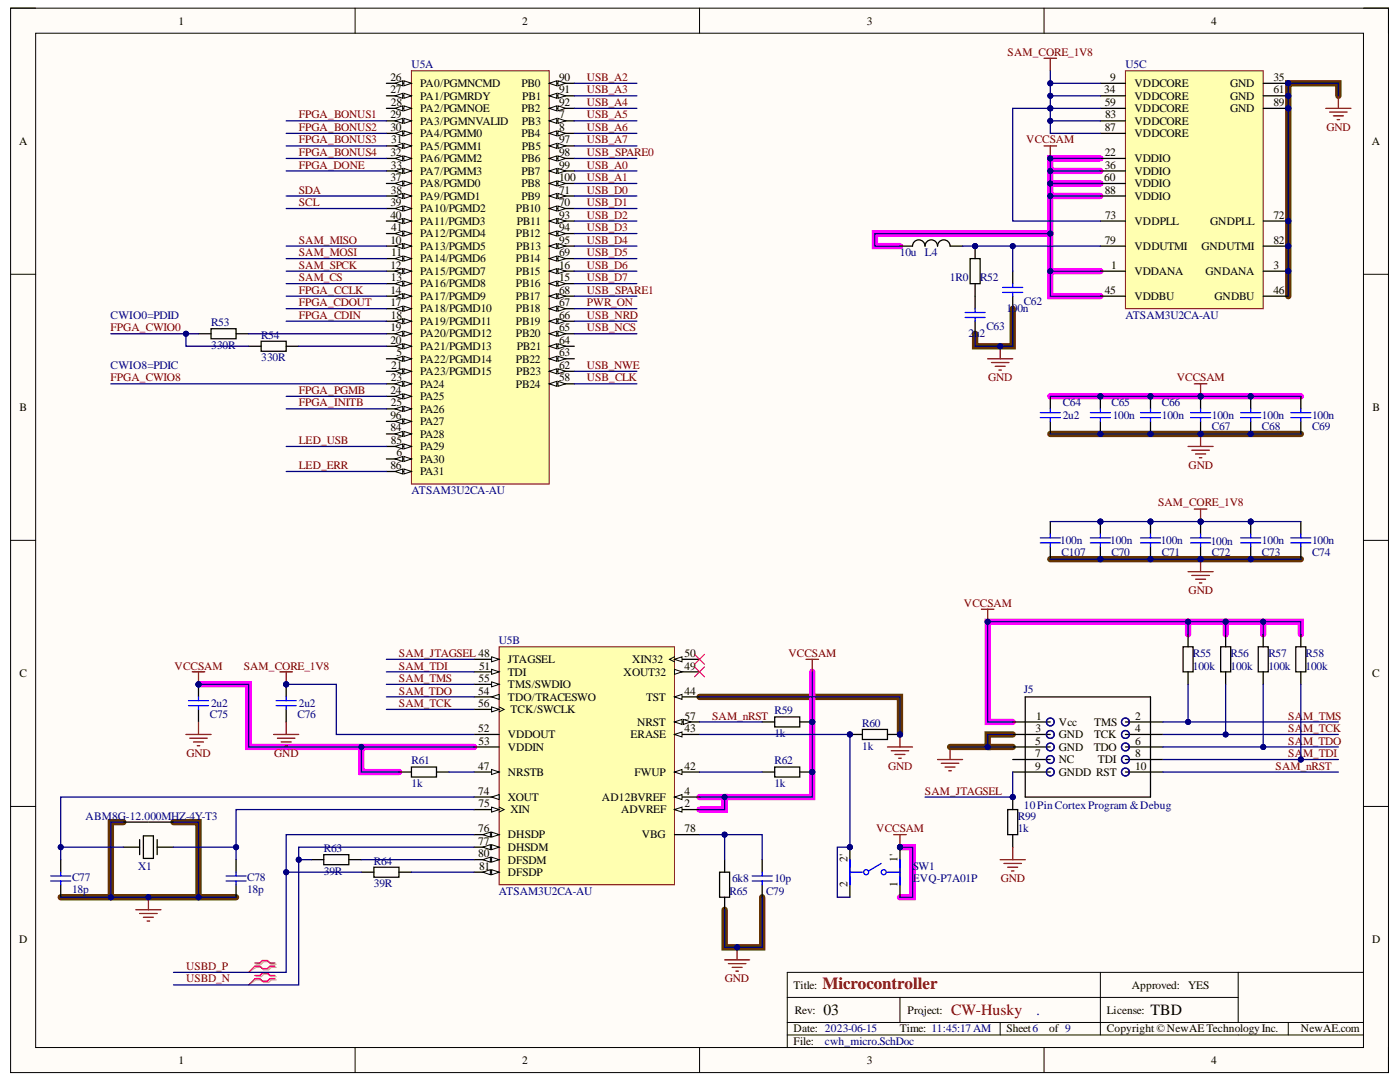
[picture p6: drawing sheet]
<svg xmlns="http://www.w3.org/2000/svg" width="279mm" height="216mm" viewBox="0 0 279 216" stroke-linecap="round" stroke-linejoin="round" font-family="sans-serif">
<defs><g id="words">
<text font-size="3.4" fill="#800000" x="164.1" y="197.3">Microcontroller</text>
<g font-size="3.1">
<text x="164.4" y="202.6">03</text>
<text x="229.6" y="202.6">TBD</text>
</g>
<text font-size="3.1" fill="#800000" x="189.8" y="202.6">CW-Husky</text>
<g font-size="2.7" fill="#000080">
<text x="183.8" y="202.4">.</text>
<text x="206.8" y="202.4">.</text>
</g>
<g font-size="2.3">
<text x="35.6" y="4.9">1</text>
<text x="104.2" y="4.9">2</text>
<text x="173" y="4.9">3</text>
<text x="241.7" y="4.9">4</text>
<text x="77.9" y="16.2">26</text>
<text x="83.8" y="17.4">PA0/PGMNCMD</text>
<text x="104.1" y="17.4">PB0</text>
<text x="111.6" y="16.2">90</text>
<text x="221.6" y="16.2">9</text>
<text x="226.4" y="17.4">VDDCORE</text>
<text x="245.5" y="17.4">GND</text>
<text x="254.1" y="16.2">35</text>
<text x="77.9" y="18.6">27</text>
<text x="77.9" y="23.6">29</text>
<text x="78" y="21.1">28</text>
<text x="83.8" y="19.9">PA1/PGMRDY</text>
<text x="83.8" y="22.4">PA2/PGMNOE</text>
<text x="104.1" y="22.4">PB2</text>
<text x="104.2" y="19.9">PB1</text>
<text x="111.6" y="23.6">7</text>
<text x="111.6" y="18.6">91</text>
<text x="111.6" y="21.1">92</text>
<text x="220.4" y="18.6">34</text>
<text x="220.5" y="21.1">59</text>
<text x="220.6" y="23.6">83</text>
<text x="226.4" y="19.9">VDDCORE</text>
<text x="226.4" y="22.4">VDDCORE</text>
<text x="245.5" y="19.9">GND</text>
<text x="245.5" y="22.4">GND</text>
<text x="254.1" y="18.6">61</text>
<text x="254.1" y="21.1">89</text>
<text x="3.8" y="28.9">A</text>
<text x="77.9" y="26.1">30</text>
<text x="78.1" y="28.6">31</text>
<text x="83.8" y="24.9">PA3/PGMNVALID</text>
<text x="83.8" y="27.4">PA4/PGMM0</text>
<text x="83.8" y="29.8">PA5/PGMM1</text>
<text x="104.1" y="27.4">PB4</text>
<text x="104.1" y="24.9">PB3</text>
<text x="104.1" y="29.8">PB5</text>
<text x="111.6" y="26.1">8</text>
<text x="111.6" y="28.6">97</text>
<text x="220.5" y="26.1">87</text>
<text x="226.4" y="24.9">VDDCORE</text>
<text x="226.4" y="27.4">VDDCORE</text>
<text x="273.8" y="28.9">A</text>
<text x="77.9" y="31.1">32</text>
<text x="78" y="33.7">33</text>
<text x="83.8" y="32.4">PA6/PGMM2</text>
<text x="83.8" y="34.8">PA7/PGMM3</text>
<text x="104.1" y="32.4">PB6</text>
<text x="104.1" y="34.8">PB7</text>
<text x="111.6" y="31.1">98</text>
<text x="111.6" y="33.7">99</text>
<text x="220.5" y="31.1">22</text>
<text x="220.5" y="33.7">36</text>
<text x="226.4" y="32.4">VDDIO</text>
<text x="226.4" y="34.8">VDDIO</text>
<text x="77.9" y="36.1">37</text>
<text x="77.9" y="41.1">39</text>
<text x="78" y="38.6">38</text>
<text x="83.8" y="37.4">PA8/PGMD0</text>
<text x="83.8" y="39.8">PA9/PGMD1</text>
<text x="104.1" y="39.8">PB9</text>
<text x="104.1" y="37.4">PB8</text>
<text x="111.6" y="41.1">70</text>
<text x="111.6" y="38.6">71</text>
<text x="111.6" y="36.1">100</text>
<text x="220.4" y="36.1">60</text>
<text x="220.5" y="38.6">88</text>
<text x="226.4" y="37.4">VDDIO</text>
<text x="226.4" y="39.8">VDDIO</text>
<text x="77.9" y="43.6">40</text>
<text x="78.1" y="46.1">41</text>
<text x="83.8" y="42.4">PA10/PGMD2</text>
<text x="83.8" y="44.9">PA11/PGMD3</text>
<text x="83.8" y="47.4">PA12/PGMD4</text>
<text x="103" y="42.4">PB10</text>
<text x="103" y="47.4">PB12</text>
<text x="103.1" y="44.9">PB11</text>
<text x="111.6" y="43.6">93</text>
<text x="111.6" y="46.1">94</text>
<text x="220.6" y="43.6">73</text>
<text x="226.4" y="44.9">VDDPLL</text>
<text x="241.5" y="44.9">GNDPLL</text>
<text x="254.1" y="43.6">72</text>
<text x="77.9" y="48.6">10</text>
<text x="77.9" y="53.6">12</text>
<text x="78.1" y="51.1">11</text>
<text x="83.8" y="49.9">PA13/PGMD5</text>
<text x="83.8" y="52.3">PA14/PGMD6</text>
<text x="103" y="52.3">PB14</text>
<text x="103" y="49.9">PB13</text>
<text x="111.6" y="53.6">16</text>
<text x="111.6" y="51.1">69</text>
<text x="111.6" y="48.6">95</text>
<text x="220.5" y="48.6">79</text>
<text x="221.7" y="53.6">1</text>
<text x="226.4" y="49.9">VDDUTMI</text>
<text x="239.8" y="49.9">GNDUTMI</text>
<text x="254.1" y="53.6">3</text>
<text x="254.1" y="48.6">82</text>
<text x="77.9" y="58.6">14</text>
<text x="78" y="56.1">13</text>
<text x="83.8" y="54.9">PA15/PGMD7</text>
<text x="83.8" y="57.3">PA16/PGMD8</text>
<text x="83.8" y="59.9">PA17/PGMD9</text>
<text x="103" y="57.3">PB16</text>
<text x="103" y="54.9">PB15</text>
<text x="103" y="59.9">PB17</text>
<text x="111.6" y="56.1">15</text>
<text x="111.6" y="58.6">68</text>
<text x="220.5" y="58.6">45</text>
<text x="226.4" y="54.9">VDDANA</text>
<text x="226.4" y="59.9">VDDBU</text>
<text x="240.6" y="54.9">GNDANA</text>
<text x="242.4" y="59.9">GNDBU</text>
<text x="254.1" y="58.6">46</text>
<text x="77.9" y="61.1">17</text>
<text x="78" y="63.6">18</text>
<text x="83.8" y="62.3">PA18/PGMD10</text>
<text x="83.8" y="64.9">PA19/PGMD11</text>
<text x="103" y="64.9">PB19</text>
<text x="103" y="62.3">PB18</text>
<text x="111.6" y="63.6">66</text>
<text x="111.6" y="61.1">67</text>
<text x="77.9" y="66.1">19</text>
<text x="77.9" y="68.6">20</text>
<text x="79.1" y="71.1">5</text>
<text x="83.8" y="67.3">PA20/PGMD12</text>
<text x="83.8" y="69.8">PA21/PGMD13</text>
<text x="103" y="67.3">PB20</text>
<text x="103.1" y="69.8">PB21</text>
<text x="111.6" y="71.1">63</text>
<text x="111.6" y="68.6">64</text>
<text x="111.6" y="66.1">65</text>
<text x="78" y="76.1">23</text>
<text x="78.1" y="73.6">21</text>
<text x="83.8" y="72.4">PA22/PGMD14</text>
<text x="83.8" y="74.8">PA23/PGMD15</text>
<text x="83.8" y="77.4">PA24</text>
<text x="103" y="77.4">PB24</text>
<text x="103" y="72.4">PB22</text>
<text x="103" y="74.8">PB23</text>
<text x="111.6" y="76.1">58</text>
<text x="111.6" y="73.6">62</text>
<text x="3.9" y="82">B</text>
<text x="77.9" y="78.6">24</text>
<text x="77.9" y="83.6">96</text>
<text x="78" y="81.1">25</text>
<text x="83.8" y="79.8">PA25</text>
<text x="83.8" y="82.4">PA26</text>
<text x="273.9" y="82">B</text>
<text x="77.9" y="86.1">84</text>
<text x="78" y="88.6">85</text>
<text x="83.8" y="87.4">PA28</text>
<text x="83.8" y="89.8">PA29</text>
<text x="83.8" y="84.8">PA27</text>
<text x="77.9" y="93.6">86</text>
<text x="79.1" y="91.1">6</text>
<text x="83.8" y="92.3">PA30</text>
<text x="83.8" y="94.9">PA31</text>
<text x="136.6" y="131.1">50</text>
<text x="3.9" y="135.1">C</text>
<text x="95.5" y="136.1">55</text>
<text x="95.6" y="133.6">51</text>
<text x="101.4" y="132.3">JTAGSEL</text>
<text x="101.4" y="134.8">TDI</text>
<text x="101.4" y="137.3">TMS/SWDIO</text>
<text x="124.4" y="134.8">XOUT32</text>
<text x="126.1" y="132.3">XIN32</text>
<text x="136.6" y="133.6">49</text>
<text x="273.9" y="135.1">C</text>
<text x="95.4" y="138.6">54</text>
<text x="95.4" y="141">56</text>
<text x="101.4" y="139.8">TDO/TRACESWO</text>
<text x="101.9" y="142.3">TCK/SWCLK</text>
<text x="128.9" y="139.8">TST</text>
<text x="136.6" y="138.6">44</text>
<text x="136.6" y="143.6">57</text>
<text x="206.8" y="143.6">1</text>
<text x="226.6" y="143.6">2</text>
<text x="95.4" y="146">52</text>
<text x="95.5" y="148.6">53</text>
<text x="101.4" y="147.3">VDDOUT</text>
<text x="101.4" y="149.8">VDDIN</text>
<text x="125.8" y="147.3">ERASE</text>
<text x="127.2" y="144.9">NRST</text>
<text x="136.6" y="146">43</text>
<text x="206.6" y="148.6">5</text>
<text x="206.7" y="146">3</text>
<text x="211.3" y="144.9">Vcc</text>
<text x="211.3" y="147.3">GND</text>
<text x="211.3" y="149.8">GND</text>
<text x="218.3" y="149.8">TDO</text>
<text x="218.4" y="144.9">TMS</text>
<text x="218.4" y="147.3">TCK</text>
<text x="226.6" y="146">4</text>
<text x="226.6" y="148.6">6</text>
<text x="95.4" y="153.6">47</text>
<text x="101.4" y="154.8">NRSTB</text>
<text x="126.6" y="154.8">FWUP</text>
<text x="136.6" y="153.6">42</text>
<text x="206.6" y="151">7</text>
<text x="206.6" y="153.6">9</text>
<text x="211.3" y="152.3">NC</text>
<text x="211.3" y="154.8">GNDD RST</text>
<text x="219.1" y="152.3">TDI</text>
<text x="226.6" y="151">8</text>
<text x="226.6" y="153.6">10</text>
<text x="95.4" y="158.6">74</text>
<text x="95.5" y="161.1">75</text>
<text x="101.4" y="159.8">XOUT</text>
<text x="120.1" y="159.8">AD12BVREF</text>
<text x="136.6" y="161.1">2</text>
<text x="136.6" y="158.6">4</text>
<text x="95.4" y="166.1">76</text>
<text x="101.4" y="167.3">DHSDP</text>
<text x="101.9" y="162.3">XIN</text>
<text x="123.9" y="162.3">ADVREF</text>
<text x="128.1" y="167.3">VBG</text>
<text x="136.6" y="166.1">78</text>
<text x="95.4" y="168.5">77</text>
<text x="95.4" y="171.1">80</text>
<text x="95.6" y="173.5">81</text>
<text x="101.4" y="169.8">DHSDM</text>
<text x="101.4" y="172.3">DFSDM</text>
<text x="169.1" y="172" transform="rotate(-90 169.1 172)">2'</text>
<text x="179.1" y="172" transform="rotate(-90 179.1 172)">1'</text>
<text x="101.4" y="174.8">DFSDP</text>
<text x="169.1" y="177.1" transform="rotate(-90 169.1 177.1)">2</text>
<text x="179.1" y="176.9" transform="rotate(-90 179.1 176.9)">1</text>
<text x="3.8" y="188.2">D</text>
<text x="273.9" y="188.2">D</text>
<text x="158.4" y="197.3">Title:</text>
<text x="225.9" y="197.3">Approved:</text>
<text x="237.1" y="197.3">YES</text>
<text x="158.6" y="202.3">Rev:</text>
<text x="181.1" y="202.3">Project:</text>
<text x="220.9" y="202.3">License:</text>
<text x="158.4" y="206">Date: 2023-06-15</text>
<text x="158.4" y="208.5">File:</text>
<text x="179.6" y="206">Time: 11:45:17AM</text>
<text x="200.8" y="206">Sheet6</text>
<text x="209.4" y="206">of 9</text>
<text x="220.9" y="206">Copyright©NewAETechnologyInc.</text>
<text x="259.6" y="206">NewAE.com</text>
<text x="35.6" y="212.2">1</text>
<text x="104.2" y="212.2">2</text>
<text x="173" y="212.2">3</text>
<text x="241.7" y="212.2">4</text>
</g>
<g font-size="2.3" fill="#800000">
<text x="201.1" y="11.2">SAM_CORE_1V8</text>
<text x="117.1" y="16.2">USB_A2</text>
<text x="59.6" y="23.6">FPGA_BONUS1</text>
<text x="117.1" y="18.6">USB_A3</text>
<text x="117.1" y="21.1">USB_A4</text>
<text x="117.1" y="23.6">USB_A5</text>
<text x="59.6" y="26.1">FPGA_BONUS2</text>
<text x="59.6" y="28.6">FPGA_BONUS3</text>
<text x="117.1" y="26.1">USB_A6</text>
<text x="117.1" y="28.6">USB_A7</text>
<text x="204.8" y="28.6">VCCSAM</text>
<text x="264.7" y="26.1">GND</text>
<text x="59.6" y="33.7">FPGA_DONE</text>
<text x="59.6" y="31.1">FPGA_BONUS4</text>
<text x="117.1" y="33.7">USB_A0</text>
<text x="117.1" y="31.1">USB_SPARE0</text>
<text x="59.6" y="41.1">SCL</text>
<text x="59.6" y="38.6">SDA</text>
<text x="117.1" y="41.1">USB_D1</text>
<text x="117.1" y="38.6">USB_D0</text>
<text x="117.1" y="36.1">USB_A1</text>
<text x="117.1" y="43.6">USB_D2</text>
<text x="117.1" y="46.1">USB_D3</text>
<text x="59.6" y="48.6">SAM_MISO</text>
<text x="59.6" y="51.1">SAM_MOSI</text>
<text x="59.6" y="53.6">SAM_SPCK</text>
<text x="117.1" y="48.6">USB_D4</text>
<text x="117.1" y="51.1">USB_D5</text>
<text x="117.1" y="53.6">USB_D6</text>
<text x="59.6" y="58.6">FPGA_CCLK</text>
<text x="59.6" y="56.1">SAM_CS</text>
<text x="117.1" y="56.1">USB_D7</text>
<text x="117.1" y="58.6">USB_SPARE1</text>
<text x="59.6" y="61.1">FPGA_CDOUT</text>
<text x="59.6" y="63.6">FPGA_CDIN</text>
<text x="117.1" y="63.6">USB_NRD</text>
<text x="117.1" y="61.1">PWR_ON</text>
<text x="22.1" y="66.1">FPGA_CWIO0</text>
<text x="117.1" y="66.1">USB_NCS</text>
<text x="22.1" y="76.1">FPGA_CWIO8</text>
<text x="117.1" y="73.6">USB_NWE</text>
<text x="117.1" y="76.1">USB_CLK</text>
<text x="197.2" y="76.1">GND</text>
<text x="234.9" y="76.1">VCCSAM</text>
<text x="59.6" y="78.6">FPGA_PGMB</text>
<text x="59.6" y="81.1">FPGA_INITB</text>
<text x="59.6" y="88.6">LED_USB</text>
<text x="59.6" y="93.6">LED_ERR</text>
<text x="237.2" y="93.6">GND</text>
<text x="231.1" y="101">SAM_CORE_1V8</text>
<text x="237.2" y="118.6">GND</text>
<text x="192.4" y="121.1">VCCSAM</text>
<text x="79.6" y="131.1">SAM_JTAGSEL 48</text>
<text x="157.4" y="131.1">VCCSAM</text>
<text x="34.9" y="133.6">VCCSAM</text>
<text x="48.6" y="133.6">SAM_CORE_1V8</text>
<text x="79.6" y="133.6">SAM_TDI</text>
<text x="79.6" y="136.1">SAM_TMS</text>
<text x="79.6" y="138.6">SAM_TDO</text>
<text x="79.6" y="141">SAM_TCK</text>
<text x="142.1" y="143.6">SAM_nRST</text>
<text x="257.1" y="143.6">SA</text>
<text x="260.1" y="143.6">M_TMS</text>
<text x="257.1" y="148.6">SA</text>
<text x="257.1" y="146">SA</text>
<text x="260.1" y="148.6">M_TDO</text>
<text x="260.1" y="146">M_TCK</text>
<text x="37.2" y="151">GND</text>
<text x="54.7" y="151">GND</text>
<text x="177.2" y="153.6">GND</text>
<text x="254.6" y="153.6">SAM_nRST</text>
<text x="257.1" y="151">SA</text>
<text x="260.1" y="151">M_TDI</text>
<text x="184.6" y="158.6">SAM_JTAGSEL</text>
<text x="174.9" y="166.1">VCCSAM</text>
<text x="199.7" y="176.1">GND</text>
<text x="37.1" y="196">USBD_N</text>
<text x="37.1" y="193.6">USBD_P</text>
<text x="144.7" y="196">GND</text>
</g>
<g font-size="2.3" fill="#000080">
<text x="82.1" y="13.6">U5A</text>
<text x="224.6" y="13.6">U5C</text>
<text x="179.6" y="51.1">10u</text>
<text x="184.6" y="51.1">L4</text>
<text x="189.6" y="56.1">1R0</text>
<text x="195.6" y="56.1">R52</text>
<text x="22.1" y="63.6">CWIO0=PDID</text>
<text x="42.1" y="65.1">R53</text>
<text x="196.9" y="65.9">C63</text>
<text x="200.8" y="62.3">100n</text>
<text x="204.3" y="60.9">C62</text>
<text x="224.6" y="63.6">ATSAM3U2CA-AU</text>
<text x="42.1" y="69.6">330R</text>
<text x="52.1" y="67.6">R54</text>
<text x="193.3" y="67.3">2u2</text>
<text x="22.1" y="73.6">CWIO8=PDIC</text>
<text x="52.1" y="72.1">330R</text>
<text x="212.1" y="81.1">C64</text>
<text x="212.1" y="83.6">2u2</text>
<text x="221.8" y="81.1">C65</text>
<text x="222.1" y="83.6">100n</text>
<text x="231.9" y="81.1">C66</text>
<text x="231.9" y="83.6">100n</text>
<text x="241.9" y="83.6">100n</text>
<text x="251.9" y="83.6">100n</text>
<text x="261.8" y="83.6">100n</text>
<text x="241.9" y="85.8">C67</text>
<text x="251.9" y="85.8">C68</text>
<text x="261.8" y="85.8">C69</text>
<text x="82.1" y="98.6">ATSAM3U2CA-AU</text>
<text x="211.6" y="108.6">100n</text>
<text x="211.8" y="110.9">C107</text>
<text x="221.6" y="108.6">100n</text>
<text x="221.8" y="110.9">C70</text>
<text x="231.6" y="108.6">100n</text>
<text x="231.9" y="110.9">C71</text>
<text x="241.6" y="108.8">100n</text>
<text x="241.9" y="110.9">C72</text>
<text x="251.9" y="110.9">C73</text>
<text x="251.9" y="108.6">100n</text>
<text x="261.8" y="110.9">C74</text>
<text x="261.8" y="108.6">100n</text>
<text x="99.6" y="128.5">U5B</text>
<text x="238.1" y="131.1">R55</text>
<text x="245.6" y="131.1">R56</text>
<text x="253.1" y="131.1">R57</text>
<text x="260.6" y="131.1">R58</text>
<text x="238.1" y="133.6">100k</text>
<text x="245.6" y="133.6">100k</text>
<text x="253.1" y="133.6">100k</text>
<text x="260.6" y="133.6">100k</text>
<text x="41.9" y="143.3">C75</text>
<text x="42.1" y="141">2u2</text>
<text x="59.4" y="143.3">C76</text>
<text x="59.6" y="141">2u2</text>
<text x="154.6" y="142.6">R59</text>
<text x="204.3" y="138.3">J5</text>
<text x="154.6" y="147.1">1k</text>
<text x="172.1" y="145">R60</text>
<text x="172.1" y="149.6">1k</text>
<text x="82.1" y="152.5">R61</text>
<text x="154.6" y="152.5">R62</text>
<text x="82.1" y="157">1k</text>
<text x="154.6" y="157">1k</text>
<text x="204.3" y="161.3">10PinCortexProgram &amp;Debug</text>
<text x="17.1" y="163.5">ABM8G-12.000MHZ-4Y-T3</text>
<text x="203.1" y="163.5">R99</text>
<text x="203.1" y="166.1">1k</text>
<text x="27.6" y="173.5">X1</text>
<text x="64.6" y="170.1">R63</text>
<text x="74.6" y="172.6">R64</text>
<text x="182.1" y="173.5">SW1</text>
<text x="14.4" y="175.8">C77</text>
<text x="14.4" y="178.3">18p</text>
<text x="49.3" y="175.8">C78</text>
<text x="49.3" y="178.3">18p</text>
<text x="64.6" y="174.5">39R</text>
<text x="74.6" y="177.1">39R</text>
<text x="99.6" y="178.5">ATSAM3U2CA-AU</text>
<text x="145.6" y="178.5">R65</text>
<text x="146.1" y="176.1">6k8</text>
<text x="152.9" y="178.5">C79</text>
<text x="154.6" y="176.1">10p</text>
<text x="182.1" y="176.1">EVQ-P7A01P</text>
<text x="164.6" y="208.5">cwh_micro.SchDoc</text>
</g>
</g></defs>
<path d="M2.1 1.6h275v212.4h-275z" fill-rule="evenodd" fill="#fffcf8"/>
<path d="M2.1 1.6h275v212.4h-275z" fill="none" stroke="#000" stroke-width=".2"/>
<path d="M7.1 6.6h265v202.4h-265z" fill-rule="evenodd" fill="#fffcf8"/>
<g fill="none" stroke="#000" stroke-width=".2">
<path d="M2.1 1.6h5M7.1 6.6h265v202.4h-265zM70.9 1.6v5M139.6 1.6v5M208.4 1.6v5M272.1 1.6h5v5M2.1 54.7h5M272.1 54.7h5M2.1 107.8h5M272.1 107.8h5M2.1 160.9h5M272.1 160.9h5"/>
<path d="M157.1 199h90M179.6 199v5M219.6 194v12.5M247.1 194v10M272.1 194h-115v15M70.9 209v5M139.6 209v5M157.1 206.5h115M157.1 204h115M199.6 204v2.5M208.4 209v5M257.1 204v2.5"/>
<path d="M277.1 209v5"/>
</g>
<path d="M267.1 19.1v-2.5h-10v42.5M202.1 61.6v7.5h-7.5v-2.5M209.6 86.6h50M209.6 111.6h50M139.6 139.1h40v7.5M197.1 149h5M202.1 146.6h-5v2.4h-7.5M12.1 179h35M24.6 164h-2.5v15M34.6 164h5v15M152.1 179v10h-7.5v-7.5" fill="none" stroke="#630" stroke-width="1.3"/>
<g fill="none" stroke="#f0f" stroke-width="1.3">
<path d="M209.6 39.1v20h10M209.6 34.1h10M209.6 36.6h10M219.6 31.6h-10v7.5h10M209.6 46.6h-35v2.5h5M209.6 54.1h10M209.6 79.1h50M39.6 136.6h10v12.4h45M162.1 134.1v24.9h-17.5M237.1 124.1v2.5M244.6 124.1v2.5M252.1 124.1v2.5"/>
<path d="M259.6 126.6v-2.5h-62.5v20h5M72.1 149v5h7.5M139.6 159h5v2.5h-5M179.6 169h2.5v10h-2.5"/>
</g>
<path d="M82.1 14.1h27.5v82.5h-27.5z" fill-rule="evenodd" fill="#ffffb0"/>
<path d="M82.1 14.1h27.5v82.5h-27.5z" fill="none" stroke="#800000" stroke-width=".2"/>
<path d="M77.1 71.6h5" fill="none" stroke="#000" stroke-width=".25"/>
<path d="M80.6 71.1l1.5 .5-1.5 .5z" fill="#f8fcff"/>
<path d="M80.6 71.1l1.5 .5-1.5 .5z" fill="none" stroke="#000" stroke-width=".2"/>
<path d="M78.9 71.6l1.5-.5v1z" fill="#f8fcff"/>
<path d="M78.9 71.6l1.5-.5v1z" fill="none" stroke="#000" stroke-width=".2"/>
<path d="M77.1 91.6h5" fill="none" stroke="#000" stroke-width=".25"/>
<path d="M80.6 91.1l1.5 .5-1.5 .5z" fill="#f8fcff"/>
<path d="M80.6 91.1l1.5 .5-1.5 .5z" fill="none" stroke="#000" stroke-width=".2"/>
<path d="M78.9 91.6l1.5-.5v1z" fill="#f8fcff"/>
<path d="M78.9 91.6l1.5-.5v1z" fill="none" stroke="#000" stroke-width=".2"/>
<path d="M109.6 24.1h5" fill="none" stroke="#000" stroke-width=".25"/>
<path d="M109.6 24.1l1.5-.5v1z" fill="#f8fcff"/>
<path d="M109.6 24.1l1.5-.5v1z" fill="none" stroke="#000" stroke-width=".2"/>
<path d="M111.4 23.6l1.5 .5-1.5 .5z" fill="#f8fcff"/>
<path d="M111.4 23.6l1.5 .5-1.5 .5z" fill="none" stroke="#000" stroke-width=".2"/>
<path d="M109.6 26.6h5" fill="none" stroke="#000" stroke-width=".25"/>
<path d="M109.6 26.6l1.5-.5v1z" fill="#f8fcff"/>
<path d="M109.6 26.6l1.5-.5v1z" fill="none" stroke="#000" stroke-width=".2"/>
<path d="M111.4 26.1l1.5 .5-1.5 .5z" fill="#f8fcff"/>
<path d="M111.4 26.1l1.5 .5-1.5 .5z" fill="none" stroke="#000" stroke-width=".2"/>
<path d="M77.1 49.1h5" fill="none" stroke="#000" stroke-width=".25"/>
<path d="M80.6 48.6l1.5 .5-1.5 .5z" fill="#f8fcff"/>
<path d="M80.6 48.6l1.5 .5-1.5 .5z" fill="none" stroke="#000" stroke-width=".2"/>
<path d="M78.9 49.1l1.5-.5v1z" fill="#f8fcff"/>
<path d="M78.9 49.1l1.5-.5v1z" fill="none" stroke="#000" stroke-width=".2"/>
<path d="M77.1 51.6h5" fill="none" stroke="#000" stroke-width=".25"/>
<path d="M80.6 51.1l1.5 .5-1.5 .5z" fill="#f8fcff"/>
<path d="M80.6 51.1l1.5 .5-1.5 .5z" fill="none" stroke="#000" stroke-width=".2"/>
<path d="M78.9 51.6l1.5-.5v1z" fill="#f8fcff"/>
<path d="M78.9 51.6l1.5-.5v1z" fill="none" stroke="#000" stroke-width=".2"/>
<path d="M77.1 54.1h5" fill="none" stroke="#000" stroke-width=".25"/>
<path d="M80.6 53.6l1.5 .5-1.5 .5z" fill="#f8fcff"/>
<path d="M80.6 53.6l1.5 .5-1.5 .5z" fill="none" stroke="#000" stroke-width=".2"/>
<path d="M78.9 54.1l1.5-.5v1z" fill="#f8fcff"/>
<path d="M78.9 54.1l1.5-.5v1z" fill="none" stroke="#000" stroke-width=".2"/>
<path d="M77.1 56.6h5" fill="none" stroke="#000" stroke-width=".25"/>
<path d="M80.6 56.1l1.5 .5-1.5 .5z" fill="#f8fcff"/>
<path d="M80.6 56.1l1.5 .5-1.5 .5z" fill="none" stroke="#000" stroke-width=".2"/>
<path d="M78.9 56.6l1.5-.5v1z" fill="#f8fcff"/>
<path d="M78.9 56.6l1.5-.5v1z" fill="none" stroke="#000" stroke-width=".2"/>
<path d="M77.1 59.1h5" fill="none" stroke="#000" stroke-width=".25"/>
<path d="M80.6 58.6l1.5 .5-1.5 .5z" fill="#f8fcff"/>
<path d="M80.6 58.6l1.5 .5-1.5 .5z" fill="none" stroke="#000" stroke-width=".2"/>
<path d="M78.9 59.1l1.5-.5v1z" fill="#f8fcff"/>
<path d="M78.9 59.1l1.5-.5v1z" fill="none" stroke="#000" stroke-width=".2"/>
<path d="M109.6 56.6h5" fill="none" stroke="#000" stroke-width=".25"/>
<path d="M109.6 56.6l1.5-.5v1z" fill="#f8fcff"/>
<path d="M109.6 56.6l1.5-.5v1z" fill="none" stroke="#000" stroke-width=".2"/>
<path d="M111.4 56.1l1.5 .5-1.5 .5z" fill="#f8fcff"/>
<path d="M111.4 56.1l1.5 .5-1.5 .5z" fill="none" stroke="#000" stroke-width=".2"/>
<path d="M109.6 54.1h5" fill="none" stroke="#000" stroke-width=".25"/>
<path d="M109.6 54.1l1.5-.5v1z" fill="#f8fcff"/>
<path d="M109.6 54.1l1.5-.5v1z" fill="none" stroke="#000" stroke-width=".2"/>
<path d="M111.4 53.6l1.5 .5-1.5 .5z" fill="#f8fcff"/>
<path d="M111.4 53.6l1.5 .5-1.5 .5z" fill="none" stroke="#000" stroke-width=".2"/>
<path d="M77.1 61.6h5" fill="none" stroke="#000" stroke-width=".25"/>
<path d="M80.6 61.1l1.5 .5-1.5 .5z" fill="#f8fcff"/>
<path d="M80.6 61.1l1.5 .5-1.5 .5z" fill="none" stroke="#000" stroke-width=".2"/>
<path d="M78.9 61.6l1.5-.5v1z" fill="#f8fcff"/>
<path d="M78.9 61.6l1.5-.5v1z" fill="none" stroke="#000" stroke-width=".2"/>
<path d="M77.1 64.1h5" fill="none" stroke="#000" stroke-width=".25"/>
<path d="M80.6 63.6l1.5 .5-1.5 .5z" fill="#f8fcff"/>
<path d="M80.6 63.6l1.5 .5-1.5 .5z" fill="none" stroke="#000" stroke-width=".2"/>
<path d="M78.9 64.1l1.5-.5v1z" fill="#f8fcff"/>
<path d="M78.9 64.1l1.5-.5v1z" fill="none" stroke="#000" stroke-width=".2"/>
<path d="M77.1 66.6h5" fill="none" stroke="#000" stroke-width=".25"/>
<path d="M80.6 66.1l1.5 .5-1.5 .5z" fill="#f8fcff"/>
<path d="M80.6 66.1l1.5 .5-1.5 .5z" fill="none" stroke="#000" stroke-width=".2"/>
<path d="M78.9 66.6l1.5-.5v1z" fill="#f8fcff"/>
<path d="M78.9 66.6l1.5-.5v1z" fill="none" stroke="#000" stroke-width=".2"/>
<path d="M77.1 69.1h5" fill="none" stroke="#000" stroke-width=".25"/>
<path d="M80.6 68.6l1.5 .5-1.5 .5z" fill="#f8fcff"/>
<path d="M80.6 68.6l1.5 .5-1.5 .5z" fill="none" stroke="#000" stroke-width=".2"/>
<path d="M78.9 69.1l1.5-.5v1z" fill="#f8fcff"/>
<path d="M78.9 69.1l1.5-.5v1z" fill="none" stroke="#000" stroke-width=".2"/>
<path d="M77.1 74.1h5" fill="none" stroke="#000" stroke-width=".25"/>
<path d="M80.6 73.6l1.5 .5-1.5 .5z" fill="#f8fcff"/>
<path d="M80.6 73.6l1.5 .5-1.5 .5z" fill="none" stroke="#000" stroke-width=".2"/>
<path d="M78.9 74.1l1.5-.5v1z" fill="#f8fcff"/>
<path d="M78.9 74.1l1.5-.5v1z" fill="none" stroke="#000" stroke-width=".2"/>
<path d="M77.1 76.6h5" fill="none" stroke="#000" stroke-width=".25"/>
<path d="M80.6 76.1l1.5 .5-1.5 .5z" fill="#f8fcff"/>
<path d="M80.6 76.1l1.5 .5-1.5 .5z" fill="none" stroke="#000" stroke-width=".2"/>
<path d="M78.9 76.6l1.5-.5v1z" fill="#f8fcff"/>
<path d="M78.9 76.6l1.5-.5v1z" fill="none" stroke="#000" stroke-width=".2"/>
<path d="M77.1 79.1h5" fill="none" stroke="#000" stroke-width=".25"/>
<path d="M80.6 78.6l1.5 .5-1.5 .5z" fill="#f8fcff"/>
<path d="M80.6 78.6l1.5 .5-1.5 .5z" fill="none" stroke="#000" stroke-width=".2"/>
<path d="M78.9 79.1l1.5-.5v1z" fill="#f8fcff"/>
<path d="M78.9 79.1l1.5-.5v1z" fill="none" stroke="#000" stroke-width=".2"/>
<path d="M77.1 81.6h5" fill="none" stroke="#000" stroke-width=".25"/>
<path d="M80.6 81.1l1.5 .5-1.5 .5z" fill="#f8fcff"/>
<path d="M80.6 81.1l1.5 .5-1.5 .5z" fill="none" stroke="#000" stroke-width=".2"/>
<path d="M78.9 81.6l1.5-.5v1z" fill="#f8fcff"/>
<path d="M78.9 81.6l1.5-.5v1z" fill="none" stroke="#000" stroke-width=".2"/>
<path d="M77.1 16.6h5" fill="none" stroke="#000" stroke-width=".25"/>
<path d="M80.6 16.1l1.5 .5-1.5 .5z" fill="#f8fcff"/>
<path d="M80.6 16.1l1.5 .5-1.5 .5z" fill="none" stroke="#000" stroke-width=".2"/>
<path d="M78.9 16.6l1.5-.5v1z" fill="#f8fcff"/>
<path d="M78.9 16.6l1.5-.5v1z" fill="none" stroke="#000" stroke-width=".2"/>
<path d="M77.1 19.1h5" fill="none" stroke="#000" stroke-width=".25"/>
<path d="M80.6 18.6l1.5 .5-1.5 .5z" fill="#f8fcff"/>
<path d="M80.6 18.6l1.5 .5-1.5 .5z" fill="none" stroke="#000" stroke-width=".2"/>
<path d="M78.9 19.1l1.5-.5v1z" fill="#f8fcff"/>
<path d="M78.9 19.1l1.5-.5v1z" fill="none" stroke="#000" stroke-width=".2"/>
<path d="M77.1 21.6h5" fill="none" stroke="#000" stroke-width=".25"/>
<path d="M80.6 21.1l1.5 .5-1.5 .5z" fill="#f8fcff"/>
<path d="M80.6 21.1l1.5 .5-1.5 .5z" fill="none" stroke="#000" stroke-width=".2"/>
<path d="M78.9 21.6l1.5-.5v1z" fill="#f8fcff"/>
<path d="M78.9 21.6l1.5-.5v1z" fill="none" stroke="#000" stroke-width=".2"/>
<path d="M77.1 24.1h5" fill="none" stroke="#000" stroke-width=".25"/>
<path d="M80.6 23.6l1.5 .5-1.5 .5z" fill="#f8fcff"/>
<path d="M80.6 23.6l1.5 .5-1.5 .5z" fill="none" stroke="#000" stroke-width=".2"/>
<path d="M78.9 24.1l1.5-.5v1z" fill="#f8fcff"/>
<path d="M78.9 24.1l1.5-.5v1z" fill="none" stroke="#000" stroke-width=".2"/>
<path d="M77.1 26.6h5" fill="none" stroke="#000" stroke-width=".25"/>
<path d="M80.6 26.1l1.5 .5-1.5 .5z" fill="#f8fcff"/>
<path d="M80.6 26.1l1.5 .5-1.5 .5z" fill="none" stroke="#000" stroke-width=".2"/>
<path d="M78.9 26.6l1.5-.5v1z" fill="#f8fcff"/>
<path d="M78.9 26.6l1.5-.5v1z" fill="none" stroke="#000" stroke-width=".2"/>
<path d="M77.1 29.1h5" fill="none" stroke="#000" stroke-width=".25"/>
<path d="M80.6 28.6l1.5 .5-1.5 .5z" fill="#f8fcff"/>
<path d="M80.6 28.6l1.5 .5-1.5 .5z" fill="none" stroke="#000" stroke-width=".2"/>
<path d="M78.9 29.1l1.5-.5v1z" fill="#f8fcff"/>
<path d="M78.9 29.1l1.5-.5v1z" fill="none" stroke="#000" stroke-width=".2"/>
<path d="M77.1 31.6h5" fill="none" stroke="#000" stroke-width=".25"/>
<path d="M80.6 31.1l1.5 .5-1.5 .5z" fill="#f8fcff"/>
<path d="M80.6 31.1l1.5 .5-1.5 .5z" fill="none" stroke="#000" stroke-width=".2"/>
<path d="M78.9 31.6l1.5-.5v1z" fill="#f8fcff"/>
<path d="M78.9 31.6l1.5-.5v1z" fill="none" stroke="#000" stroke-width=".2"/>
<path d="M77.1 34.1h5" fill="none" stroke="#000" stroke-width=".25"/>
<path d="M80.6 33.6l1.5 .5-1.5 .5z" fill="#f8fcff"/>
<path d="M80.6 33.6l1.5 .5-1.5 .5z" fill="none" stroke="#000" stroke-width=".2"/>
<path d="M78.9 34.1l1.5-.5v1z" fill="#f8fcff"/>
<path d="M78.9 34.1l1.5-.5v1z" fill="none" stroke="#000" stroke-width=".2"/>
<path d="M77.1 36.6h5" fill="none" stroke="#000" stroke-width=".25"/>
<path d="M80.6 36.1l1.5 .5-1.5 .5z" fill="#f8fcff"/>
<path d="M80.6 36.1l1.5 .5-1.5 .5z" fill="none" stroke="#000" stroke-width=".2"/>
<path d="M78.9 36.6l1.5-.5v1z" fill="#f8fcff"/>
<path d="M78.9 36.6l1.5-.5v1z" fill="none" stroke="#000" stroke-width=".2"/>
<path d="M77.1 39.1h5" fill="none" stroke="#000" stroke-width=".25"/>
<path d="M80.6 38.6l1.5 .5-1.5 .5z" fill="#f8fcff"/>
<path d="M80.6 38.6l1.5 .5-1.5 .5z" fill="none" stroke="#000" stroke-width=".2"/>
<path d="M78.9 39.1l1.5-.5v1z" fill="#f8fcff"/>
<path d="M78.9 39.1l1.5-.5v1z" fill="none" stroke="#000" stroke-width=".2"/>
<path d="M77.1 41.6h5" fill="none" stroke="#000" stroke-width=".25"/>
<path d="M80.6 41.1l1.5 .5-1.5 .5z" fill="#f8fcff"/>
<path d="M80.6 41.1l1.5 .5-1.5 .5z" fill="none" stroke="#000" stroke-width=".2"/>
<path d="M78.9 41.6l1.5-.5v1z" fill="#f8fcff"/>
<path d="M78.9 41.6l1.5-.5v1z" fill="none" stroke="#000" stroke-width=".2"/>
<path d="M77.1 44.1h5" fill="none" stroke="#000" stroke-width=".25"/>
<path d="M80.6 43.6l1.5 .5-1.5 .5z" fill="#f8fcff"/>
<path d="M80.6 43.6l1.5 .5-1.5 .5z" fill="none" stroke="#000" stroke-width=".2"/>
<path d="M78.9 44.1l1.5-.5v1z" fill="#f8fcff"/>
<path d="M78.9 44.1l1.5-.5v1z" fill="none" stroke="#000" stroke-width=".2"/>
<path d="M77.1 46.6h5" fill="none" stroke="#000" stroke-width=".25"/>
<path d="M80.6 46.1l1.5 .5-1.5 .5z" fill="#f8fcff"/>
<path d="M80.6 46.1l1.5 .5-1.5 .5z" fill="none" stroke="#000" stroke-width=".2"/>
<path d="M78.9 46.6l1.5-.5v1z" fill="#f8fcff"/>
<path d="M78.9 46.6l1.5-.5v1z" fill="none" stroke="#000" stroke-width=".2"/>
<path d="M109.6 76.6h5" fill="none" stroke="#000" stroke-width=".25"/>
<path d="M109.6 76.6l1.5-.5v1z" fill="#f8fcff"/>
<path d="M109.6 76.6l1.5-.5v1z" fill="none" stroke="#000" stroke-width=".2"/>
<path d="M111.4 76.1l1.5 .5-1.5 .5z" fill="#f8fcff"/>
<path d="M111.4 76.1l1.5 .5-1.5 .5z" fill="none" stroke="#000" stroke-width=".2"/>
<path d="M109.6 74.1h5" fill="none" stroke="#000" stroke-width=".25"/>
<path d="M109.6 74.1l1.5-.5v1z" fill="#f8fcff"/>
<path d="M109.6 74.1l1.5-.5v1z" fill="none" stroke="#000" stroke-width=".2"/>
<path d="M111.4 73.6l1.5 .5-1.5 .5z" fill="#f8fcff"/>
<path d="M111.4 73.6l1.5 .5-1.5 .5z" fill="none" stroke="#000" stroke-width=".2"/>
<path d="M109.6 71.6h5" fill="none" stroke="#000" stroke-width=".25"/>
<path d="M109.6 71.6l1.5-.5v1z" fill="#f8fcff"/>
<path d="M109.6 71.6l1.5-.5v1z" fill="none" stroke="#000" stroke-width=".2"/>
<path d="M111.4 71.1l1.5 .5-1.5 .5z" fill="#f8fcff"/>
<path d="M111.4 71.1l1.5 .5-1.5 .5z" fill="none" stroke="#000" stroke-width=".2"/>
<path d="M109.6 69.1h5" fill="none" stroke="#000" stroke-width=".25"/>
<path d="M109.6 69.1l1.5-.5v1z" fill="#f8fcff"/>
<path d="M109.6 69.1l1.5-.5v1z" fill="none" stroke="#000" stroke-width=".2"/>
<path d="M111.4 68.6l1.5 .5-1.5 .5z" fill="#f8fcff"/>
<path d="M111.4 68.6l1.5 .5-1.5 .5z" fill="none" stroke="#000" stroke-width=".2"/>
<path d="M109.6 66.6h5" fill="none" stroke="#000" stroke-width=".25"/>
<path d="M109.6 66.6l1.5-.5v1z" fill="#f8fcff"/>
<path d="M109.6 66.6l1.5-.5v1z" fill="none" stroke="#000" stroke-width=".2"/>
<path d="M111.4 66.1l1.5 .5-1.5 .5z" fill="#f8fcff"/>
<path d="M111.4 66.1l1.5 .5-1.5 .5z" fill="none" stroke="#000" stroke-width=".2"/>
<path d="M109.6 64.1h5" fill="none" stroke="#000" stroke-width=".25"/>
<path d="M109.6 64.1l1.5-.5v1z" fill="#f8fcff"/>
<path d="M109.6 64.1l1.5-.5v1z" fill="none" stroke="#000" stroke-width=".2"/>
<path d="M111.4 63.6l1.5 .5-1.5 .5z" fill="#f8fcff"/>
<path d="M111.4 63.6l1.5 .5-1.5 .5z" fill="none" stroke="#000" stroke-width=".2"/>
<path d="M109.6 61.6h5" fill="none" stroke="#000" stroke-width=".25"/>
<path d="M109.6 61.6l1.5-.5v1z" fill="#f8fcff"/>
<path d="M109.6 61.6l1.5-.5v1z" fill="none" stroke="#000" stroke-width=".2"/>
<path d="M111.4 61.1l1.5 .5-1.5 .5z" fill="#f8fcff"/>
<path d="M111.4 61.1l1.5 .5-1.5 .5z" fill="none" stroke="#000" stroke-width=".2"/>
<path d="M109.6 59.1h5" fill="none" stroke="#000" stroke-width=".25"/>
<path d="M109.6 59.1l1.5-.5v1z" fill="#f8fcff"/>
<path d="M109.6 59.1l1.5-.5v1z" fill="none" stroke="#000" stroke-width=".2"/>
<path d="M111.4 58.6l1.5 .5-1.5 .5z" fill="#f8fcff"/>
<path d="M111.4 58.6l1.5 .5-1.5 .5z" fill="none" stroke="#000" stroke-width=".2"/>
<path d="M109.6 51.6h5" fill="none" stroke="#000" stroke-width=".25"/>
<path d="M109.6 51.6l1.5-.5v1z" fill="#f8fcff"/>
<path d="M109.6 51.6l1.5-.5v1z" fill="none" stroke="#000" stroke-width=".2"/>
<path d="M111.4 51.1l1.5 .5-1.5 .5z" fill="#f8fcff"/>
<path d="M111.4 51.1l1.5 .5-1.5 .5z" fill="none" stroke="#000" stroke-width=".2"/>
<path d="M109.6 41.6h5" fill="none" stroke="#000" stroke-width=".25"/>
<path d="M109.6 41.6l1.5-.5v1z" fill="#f8fcff"/>
<path d="M109.6 41.6l1.5-.5v1z" fill="none" stroke="#000" stroke-width=".2"/>
<path d="M111.4 41.1l1.5 .5-1.5 .5z" fill="#f8fcff"/>
<path d="M111.4 41.1l1.5 .5-1.5 .5z" fill="none" stroke="#000" stroke-width=".2"/>
<path d="M109.6 39.1h5" fill="none" stroke="#000" stroke-width=".25"/>
<path d="M109.6 39.1l1.5-.5v1z" fill="#f8fcff"/>
<path d="M109.6 39.1l1.5-.5v1z" fill="none" stroke="#000" stroke-width=".2"/>
<path d="M111.4 38.6l1.5 .5-1.5 .5z" fill="#f8fcff"/>
<path d="M111.4 38.6l1.5 .5-1.5 .5z" fill="none" stroke="#000" stroke-width=".2"/>
<path d="M77.1 86.6h5" fill="none" stroke="#000" stroke-width=".25"/>
<path d="M80.6 86.1l1.5 .5-1.5 .5z" fill="#f8fcff"/>
<path d="M80.6 86.1l1.5 .5-1.5 .5z" fill="none" stroke="#000" stroke-width=".2"/>
<path d="M78.9 86.6l1.5-.5v1z" fill="#f8fcff"/>
<path d="M78.9 86.6l1.5-.5v1z" fill="none" stroke="#000" stroke-width=".2"/>
<path d="M77.1 89.1h5" fill="none" stroke="#000" stroke-width=".25"/>
<path d="M80.6 88.6l1.5 .5-1.5 .5z" fill="#f8fcff"/>
<path d="M80.6 88.6l1.5 .5-1.5 .5z" fill="none" stroke="#000" stroke-width=".2"/>
<path d="M78.9 89.1l1.5-.5v1z" fill="#f8fcff"/>
<path d="M78.9 89.1l1.5-.5v1z" fill="none" stroke="#000" stroke-width=".2"/>
<path d="M77.1 94.1h5" fill="none" stroke="#000" stroke-width=".25"/>
<path d="M80.6 93.6l1.5 .5-1.5 .5z" fill="#f8fcff"/>
<path d="M80.6 93.6l1.5 .5-1.5 .5z" fill="none" stroke="#000" stroke-width=".2"/>
<path d="M78.9 94.1l1.5-.5v1z" fill="#f8fcff"/>
<path d="M78.9 94.1l1.5-.5v1z" fill="none" stroke="#000" stroke-width=".2"/>
<path d="M109.6 16.6h5" fill="none" stroke="#000" stroke-width=".25"/>
<path d="M109.6 16.6l1.5-.5v1z" fill="#f8fcff"/>
<path d="M109.6 16.6l1.5-.5v1z" fill="none" stroke="#000" stroke-width=".2"/>
<path d="M111.4 16.1l1.5 .5-1.5 .5z" fill="#f8fcff"/>
<path d="M111.4 16.1l1.5 .5-1.5 .5z" fill="none" stroke="#000" stroke-width=".2"/>
<path d="M109.6 19.1h5" fill="none" stroke="#000" stroke-width=".25"/>
<path d="M109.6 19.1l1.5-.5v1z" fill="#f8fcff"/>
<path d="M109.6 19.1l1.5-.5v1z" fill="none" stroke="#000" stroke-width=".2"/>
<path d="M111.4 18.6l1.5 .5-1.5 .5z" fill="#f8fcff"/>
<path d="M111.4 18.6l1.5 .5-1.5 .5z" fill="none" stroke="#000" stroke-width=".2"/>
<path d="M109.6 21.6h5" fill="none" stroke="#000" stroke-width=".25"/>
<path d="M109.6 21.6l1.5-.5v1z" fill="#f8fcff"/>
<path d="M109.6 21.6l1.5-.5v1z" fill="none" stroke="#000" stroke-width=".2"/>
<path d="M111.4 21.1l1.5 .5-1.5 .5z" fill="#f8fcff"/>
<path d="M111.4 21.1l1.5 .5-1.5 .5z" fill="none" stroke="#000" stroke-width=".2"/>
<path d="M109.6 44.1h5" fill="none" stroke="#000" stroke-width=".25"/>
<path d="M109.6 44.1l1.5-.5v1z" fill="#f8fcff"/>
<path d="M109.6 44.1l1.5-.5v1z" fill="none" stroke="#000" stroke-width=".2"/>
<path d="M111.4 43.6l1.5 .5-1.5 .5z" fill="#f8fcff"/>
<path d="M111.4 43.6l1.5 .5-1.5 .5z" fill="none" stroke="#000" stroke-width=".2"/>
<path d="M109.6 46.6h5" fill="none" stroke="#000" stroke-width=".25"/>
<path d="M109.6 46.6l1.5-.5v1z" fill="#f8fcff"/>
<path d="M109.6 46.6l1.5-.5v1z" fill="none" stroke="#000" stroke-width=".2"/>
<path d="M111.4 46.1l1.5 .5-1.5 .5z" fill="#f8fcff"/>
<path d="M111.4 46.1l1.5 .5-1.5 .5z" fill="none" stroke="#000" stroke-width=".2"/>
<path d="M109.6 49.1h5" fill="none" stroke="#000" stroke-width=".25"/>
<path d="M109.6 49.1l1.5-.5v1z" fill="#f8fcff"/>
<path d="M109.6 49.1l1.5-.5v1z" fill="none" stroke="#000" stroke-width=".2"/>
<path d="M111.4 48.6l1.5 .5-1.5 .5z" fill="#f8fcff"/>
<path d="M111.4 48.6l1.5 .5-1.5 .5z" fill="none" stroke="#000" stroke-width=".2"/>
<path d="M77.1 84.1h5" fill="none" stroke="#000" stroke-width=".25"/>
<path d="M80.6 83.6l1.5 .5-1.5 .5z" fill="#f8fcff"/>
<path d="M80.6 83.6l1.5 .5-1.5 .5z" fill="none" stroke="#000" stroke-width=".2"/>
<path d="M78.9 84.1l1.5-.5v1z" fill="#f8fcff"/>
<path d="M78.9 84.1l1.5-.5v1z" fill="none" stroke="#000" stroke-width=".2"/>
<path d="M109.6 29.1h5" fill="none" stroke="#000" stroke-width=".25"/>
<path d="M109.6 29.1l1.5-.5v1z" fill="#f8fcff"/>
<path d="M109.6 29.1l1.5-.5v1z" fill="none" stroke="#000" stroke-width=".2"/>
<path d="M111.4 28.6l1.5 .5-1.5 .5z" fill="#f8fcff"/>
<path d="M111.4 28.6l1.5 .5-1.5 .5z" fill="none" stroke="#000" stroke-width=".2"/>
<path d="M109.6 31.6h5" fill="none" stroke="#000" stroke-width=".25"/>
<path d="M109.6 31.6l1.5-.5v1z" fill="#f8fcff"/>
<path d="M109.6 31.6l1.5-.5v1z" fill="none" stroke="#000" stroke-width=".2"/>
<path d="M111.4 31.1l1.5 .5-1.5 .5z" fill="#f8fcff"/>
<path d="M111.4 31.1l1.5 .5-1.5 .5z" fill="none" stroke="#000" stroke-width=".2"/>
<path d="M109.6 34.1h5" fill="none" stroke="#000" stroke-width=".25"/>
<path d="M109.6 34.1l1.5-.5v1z" fill="#f8fcff"/>
<path d="M109.6 34.1l1.5-.5v1z" fill="none" stroke="#000" stroke-width=".2"/>
<path d="M111.4 33.6l1.5 .5-1.5 .5z" fill="#f8fcff"/>
<path d="M111.4 33.6l1.5 .5-1.5 .5z" fill="none" stroke="#000" stroke-width=".2"/>
<path d="M109.6 36.6h5" fill="none" stroke="#000" stroke-width=".25"/>
<path d="M109.6 36.6l1.5-.5v1z" fill="#f8fcff"/>
<path d="M109.6 36.6l1.5-.5v1z" fill="none" stroke="#000" stroke-width=".2"/>
<path d="M111.4 36.1l1.5 .5-1.5 .5z" fill="#f8fcff"/>
<path d="M111.4 36.1l1.5 .5-1.5 .5z" fill="none" stroke="#000" stroke-width=".2"/>
<path d="M99.6 129.1h35v47.4h-35z" fill-rule="evenodd" fill="#ffffb0"/>
<path d="M99.6 129.1h35v47.4h-35z" fill="none" stroke="#800000" stroke-width=".2"/>
<path d="M134.6 161.5h5" fill="none" stroke="#000" stroke-width=".25"/>
<path d="M134.6 161.5l1.5-.5v1z" fill="#f8fcff"/>
<path d="M134.6 161.5l1.5-.5v1z" fill="none" stroke="#000" stroke-width=".2"/>
<path d="M134.6 159h5" fill="none" stroke="#000" stroke-width=".25"/>
<path d="M134.6 159l1.5-.5v1z" fill="#f8fcff"/>
<path d="M134.6 159l1.5-.5v1z" fill="none" stroke="#000" stroke-width=".2"/>
<path d="M134.6 154h5" fill="none" stroke="#000" stroke-width=".25"/>
<path d="M134.6 154l1.5-.5v1z" fill="#f8fcff"/>
<path d="M134.6 154l1.5-.5v1z" fill="none" stroke="#000" stroke-width=".2"/>
<path d="M134.6 146.6h5" fill="none" stroke="#000" stroke-width=".25"/>
<path d="M134.6 146.6l1.5-.5v1z" fill="#f8fcff"/>
<path d="M134.6 146.6l1.5-.5v1z" fill="none" stroke="#000" stroke-width=".2"/>
<path d="M134.6 139.1h5" fill="none" stroke="#000" stroke-width=".25"/>
<path d="M134.6 139.1l1.5-.5v1z" fill="#f8fcff"/>
<path d="M134.6 139.1l1.5-.5v1z" fill="none" stroke="#000" stroke-width=".2"/>
<path d="M94.6 154h5" fill="none" stroke="#000" stroke-width=".25"/>
<path d="M98.1 153.5l1.5 .5-1.5 .5z" fill="#f8fcff"/>
<path d="M98.1 153.5l1.5 .5-1.5 .5z" fill="none" stroke="#000" stroke-width=".2"/>
<path d="M94.6 131.6h5" fill="none" stroke="#000" stroke-width=".25"/>
<path d="M98.1 131.1l1.5 .5-1.5 .5z" fill="#f8fcff"/>
<path d="M98.1 131.1l1.5 .5-1.5 .5z" fill="none" stroke="#000" stroke-width=".2"/>
<path d="M134.6 134.1h5" fill="none" stroke="#000" stroke-width=".25"/>
<path d="M134.6 133.6l1.5 .5-1.5 .5z" fill="#f8fcff"/>
<path d="M134.6 133.6l1.5 .5-1.5 .5z" fill="none" stroke="#000" stroke-width=".2"/>
<path d="M134.6 131.6h5" fill="none" stroke="#000" stroke-width=".25"/>
<path d="M134.6 131.6l1.5-.5v1z" fill="#f8fcff"/>
<path d="M134.6 131.6l1.5-.5v1zM134.6 131.1l-1 .5 1 .5" fill="none" stroke="#000" stroke-width=".2"/>
<path d="M94.6 134.1h5" fill="none" stroke="#000" stroke-width=".25"/>
<path d="M98.1 133.6l1.5 .5-1.5 .5z" fill="#f8fcff"/>
<path d="M98.1 133.6l1.5 .5-1.5 .5z" fill="none" stroke="#000" stroke-width=".2"/>
<path d="M94.6 139.1h5M94.6 146.6h5M94.6 149h5" fill="none" stroke="#000" stroke-width=".25"/>
<path d="M98.1 139.1l1.5-.5v1z" fill="#f8fcff"/>
<path d="M98.1 139.1l1.5-.5v1z" fill="none" stroke="#000" stroke-width=".2"/>
<path d="M94.6 136.6h5" fill="none" stroke="#000" stroke-width=".25"/>
<path d="M98.1 136.1l1.5 .5-1.5 .5z" fill="#f8fcff"/>
<path d="M98.1 136.1l1.5 .5-1.5 .5z" fill="none" stroke="#000" stroke-width=".2"/>
<path d="M94.6 141.6h5" fill="none" stroke="#000" stroke-width=".25"/>
<path d="M98.1 141.1l1.5 .5-1.5 .5z" fill="#f8fcff"/>
<path d="M98.1 141.1l1.5 .5-1.5 .5zM99.6 141.1l1 .5-1 .5" fill="none" stroke="#000" stroke-width=".2"/>
<path d="M134.6 144.1h5" fill="none" stroke="#000" stroke-width=".25"/>
<path d="M134.6 144.1l1.5-.5v1z" fill="#f8fcff"/>
<path d="M134.6 144.1l1.5-.5v1z" fill="none" stroke="#000" stroke-width=".2"/>
<path d="M136.4 143.6l1.5 .5-1.5 .5z" fill="#f8fcff"/>
<path d="M136.4 143.6l1.5 .5-1.5 .5z" fill="none" stroke="#000" stroke-width=".2"/>
<path d="M94.6 159h5" fill="none" stroke="#000" stroke-width=".25"/>
<path d="M98.1 159l1.5-.5v1z" fill="#f8fcff"/>
<path d="M98.1 159l1.5-.5v1z" fill="none" stroke="#000" stroke-width=".2"/>
<path d="M94.6 161.5h5" fill="none" stroke="#000" stroke-width=".25"/>
<path d="M98.1 161l1.5 .5-1.5 .5z" fill="#f8fcff"/>
<path d="M98.1 161l1.5 .5-1.5 .5zM99.6 161l1 .5-1 .5" fill="none" stroke="#000" stroke-width=".2"/>
<path d="M94.6 166.5h5" fill="none" stroke="#000" stroke-width=".25"/>
<path d="M98.1 166l1.5 .5-1.5 .5z" fill="#f8fcff"/>
<path d="M98.1 166l1.5 .5-1.5 .5z" fill="none" stroke="#000" stroke-width=".2"/>
<path d="M96.4 166.5l1.5-.5v1z" fill="#f8fcff"/>
<path d="M96.4 166.5l1.5-.5v1z" fill="none" stroke="#000" stroke-width=".2"/>
<path d="M94.6 169h5" fill="none" stroke="#000" stroke-width=".25"/>
<path d="M98.1 168.5l1.5 .5-1.5 .5z" fill="#f8fcff"/>
<path d="M98.1 168.5l1.5 .5-1.5 .5z" fill="none" stroke="#000" stroke-width=".2"/>
<path d="M96.4 169l1.5-.5v1z" fill="#f8fcff"/>
<path d="M96.4 169l1.5-.5v1z" fill="none" stroke="#000" stroke-width=".2"/>
<path d="M94.6 171.5h5M134.6 166.5h5" fill="none" stroke="#000" stroke-width=".25"/>
<path d="M98.1 171l1.5 .5-1.5 .5z" fill="#f8fcff"/>
<path d="M98.1 171l1.5 .5-1.5 .5z" fill="none" stroke="#000" stroke-width=".2"/>
<path d="M96.4 171.5l1.5-.5v1z" fill="#f8fcff"/>
<path d="M96.4 171.5l1.5-.5v1z" fill="none" stroke="#000" stroke-width=".2"/>
<path d="M94.6 174h5" fill="none" stroke="#000" stroke-width=".25"/>
<path d="M98.1 173.5l1.5 .5-1.5 .5z" fill="#f8fcff"/>
<path d="M98.1 173.5l1.5 .5-1.5 .5z" fill="none" stroke="#000" stroke-width=".2"/>
<path d="M96.4 174l1.5-.5v1z" fill="#f8fcff"/>
<path d="M96.4 174l1.5-.5v1z" fill="none" stroke="#000" stroke-width=".2"/>
<circle cx="257.1" cy="54.1" r=".5" fill="#000080"/>
<circle cx="257.1" cy="54.1" r=".5" fill="none" stroke="#000080" stroke-width=".2"/>
<circle cx="257.1" cy="16.6" r=".5" fill="#000080"/>
<circle cx="257.1" cy="16.6" r=".5" fill="none" stroke="#000080" stroke-width=".2"/>
<circle cx="257.1" cy="19.1" r=".5" fill="#000080"/>
<circle cx="257.1" cy="19.1" r=".5" fill="none" stroke="#000080" stroke-width=".2"/>
<circle cx="257.1" cy="44.1" r=".5" fill="#000080"/>
<circle cx="257.1" cy="44.1" r=".5" fill="none" stroke="#000080" stroke-width=".2"/>
<circle cx="257.1" cy="49.1" r=".5" fill="#000080"/>
<circle cx="257.1" cy="49.1" r=".5" fill="none" stroke="#000080" stroke-width=".2"/>
<circle cx="257.1" cy="21.6" r=".5" fill="#000080"/>
<circle cx="257.1" cy="21.6" r=".5" fill="none" stroke="#000080" stroke-width=".2"/>
<path d="M224.6 14.1h27.5v47.5h-27.5z" fill-rule="evenodd" fill="#ffffb0"/>
<path d="M224.6 14.1h27.5v47.5h-27.5z" fill="none" stroke="#800000" stroke-width=".2"/>
<path d="M219.6 54.1h5M252.1 54.1h5" fill="none" stroke="#000" stroke-width=".25"/>
<circle cx="257.1" cy="54.1" r=".5" fill="#000080"/>
<circle cx="257.1" cy="54.1" r=".5" fill="none" stroke="#000080" stroke-width=".2"/>
<path d="M219.6 16.6h5M219.6 19.1h5M252.1 16.6h5M219.6 31.6h5" fill="none" stroke="#000" stroke-width=".25"/>
<circle cx="257.1" cy="16.6" r=".5" fill="#000080"/>
<circle cx="257.1" cy="16.6" r=".5" fill="none" stroke="#000080" stroke-width=".2"/>
<path d="M252.1 19.1h5M219.6 34.1h5M219.6 21.6h5M219.6 36.6h5M219.6 59.1h5M252.1 59.1h5" fill="none" stroke="#000" stroke-width=".25"/>
<circle cx="257.1" cy="19.1" r=".5" fill="#000080"/>
<circle cx="257.1" cy="19.1" r=".5" fill="none" stroke="#000080" stroke-width=".2"/>
<path d="M252.1 44.1h5" fill="none" stroke="#000" stroke-width=".25"/>
<circle cx="257.1" cy="44.1" r=".5" fill="#000080"/>
<circle cx="257.1" cy="44.1" r=".5" fill="none" stroke="#000080" stroke-width=".2"/>
<path d="M219.6 44.1h5M219.6 49.1h5M252.1 49.1h5" fill="none" stroke="#000" stroke-width=".25"/>
<circle cx="257.1" cy="49.1" r=".5" fill="#000080"/>
<circle cx="257.1" cy="49.1" r=".5" fill="none" stroke="#000080" stroke-width=".2"/>
<path d="M219.6 24.1h5M219.6 26.6h5M219.6 39.1h5M252.1 21.6h5" fill="none" stroke="#000" stroke-width=".25"/>
<circle cx="257.1" cy="21.6" r=".5" fill="#000080"/>
<circle cx="257.1" cy="21.6" r=".5" fill="none" stroke="#000080" stroke-width=".2"/>
<path d="M12.1 171.5v2.5M12.1 176.5v2.5M24.6 169h3.3M24.6 164h4.9M27.9 167.5v3M28.6 166.8h2v4.5h-2zM29.7 164h4.9M31.4 169h3.2M31.4 167.5v3M47.1 171.5v2.5M47.1 176.5v2.5" fill="none" stroke="#000" stroke-width=".25"/>
<path d="M10.1 175.8h4M10.1 174.8h4M12.1 174v.8M12.1 175.8v.7M45.1 175.8h4M45.1 174.8h4M47.1 174v.8M47.1 175.8v.7" fill="none" stroke="#00f" stroke-width=".25"/>
<path d="M29.6 179v2.5M27.1 181.5h5M27.9 182.3h3.5M28.6 183h2M29.4 183.8h.5" fill="none" stroke="#800000" stroke-width=".25"/>
<circle cx="29.6" cy="179" r=".5" fill="#000080"/>
<circle cx="29.6" cy="179" r=".5" fill="none" stroke="#000080" stroke-width=".2"/>
<path d="M62.1 171.5h2.5M64.6 170.5h5v2h-5zM69.6 171.5h2.5M72.1 174h2.5M74.6 173h5v2h-5zM79.6 174h2.5" fill="none" stroke="#000" stroke-width=".25"/>
<path d="M51.1 194.9h1l.5-.5h1l.5 .5h1M51.1 195.5h1l.5 .5h1l.5-.5h1M51.1 192.4h1l.5-.5h1l.5 .5h1M51.1 193h1l.5 .5h1l.5-.5h1" fill="none" stroke="#d0a19e" stroke-width=".25"/>
<path d="M51.1 195.5l-1.5 1M51.1 193l-1.5 1" fill="none" stroke="#d0a19e" stroke-width=".2"/>
<path d="M50.9 194.6h1l.5-.4h1l.5 .4h1M50.9 195.3h1l.5 .5h1l.5-.5h1M50.9 192.2h1l.5-.5h1l.5 .5h1M50.9 192.8h1l.5 .5h1l.5-.5h1" fill="none" stroke="#f00" stroke-width=".25"/>
<path d="M50.9 195.3l-1.3 1.2M50.9 192.8l-1.3 1.2" fill="none" stroke="#f00" stroke-width=".2"/>
<circle cx="179.6" cy="146.6" r=".5" fill="#000080"/>
<circle cx="179.6" cy="146.6" r=".5" fill="none" stroke="#000080" stroke-width=".2"/>
<circle cx="169.6" cy="146.6" r=".5" fill="#000080"/>
<circle cx="169.6" cy="146.6" r=".5" fill="none" stroke="#000080" stroke-width=".2"/>
<path d="M177.1 146.6h2.5" fill="none" stroke="#000" stroke-width=".25"/>
<circle cx="179.6" cy="146.6" r=".5" fill="#000080"/>
<circle cx="179.6" cy="146.6" r=".5" fill="none" stroke="#000080" stroke-width=".2"/>
<path d="M169.6 146.6h2.5" fill="none" stroke="#000" stroke-width=".25"/>
<circle cx="169.6" cy="146.6" r=".5" fill="#000080"/>
<circle cx="169.6" cy="146.6" r=".5" fill="none" stroke="#000080" stroke-width=".2"/>
<path d="M172.1 145.5h5v2.1h-5z" fill="none" stroke="#000" stroke-width=".25"/>
<path d="M267.1 19.1v2.5M264.6 21.6h5M265.4 22.4h3.5M266.1 23.1h2M266.9 23.9h.4M177.1 149h5M177.9 149.8h3.5M178.6 150.5h2M179.4 151.3h.5M179.6 146.6v2.4" fill="none" stroke="#800000" stroke-width=".25"/>
<circle cx="179.6" cy="146.6" r=".5" fill="#000080"/>
<circle cx="179.6" cy="146.6" r=".5" fill="none" stroke="#000080" stroke-width=".2"/>
<path d="M55.9 134.1h2.5M57.1 134.1v2.5" fill="none" stroke="#800000" stroke-width=".25"/>
<circle cx="57.1" cy="136.6" r=".5" fill="#000080"/>
<circle cx="57.1" cy="136.6" r=".5" fill="none" stroke="#000080" stroke-width=".2"/>
<path d="M208.4 11.6h2.5M209.6 11.6v2.5" fill="none" stroke="#800000" stroke-width=".25"/>
<circle cx="57.1" cy="136.6" r=".5" fill="#000080"/>
<circle cx="57.1" cy="136.6" r=".5" fill="none" stroke="#000080" stroke-width=".2"/>
<path d="M57.1 136.6v2.5" fill="none" stroke="#000" stroke-width=".25"/>
<circle cx="57.1" cy="136.6" r=".5" fill="#000080"/>
<circle cx="57.1" cy="136.6" r=".5" fill="none" stroke="#000080" stroke-width=".2"/>
<path d="M57.1 141.6v2.5" fill="none" stroke="#000" stroke-width=".25"/>
<path d="M55.1 139.8h4M57.1 139.1v.7M55.1 140.8h4M57.1 140.8v.8" fill="none" stroke="#00f" stroke-width=".25"/>
<circle cx="39.6" cy="136.6" r=".5" fill="#000080"/>
<circle cx="39.6" cy="136.6" r=".5" fill="none" stroke="#000080" stroke-width=".2"/>
<path d="M39.6 136.6v2.5" fill="none" stroke="#000" stroke-width=".25"/>
<circle cx="39.6" cy="136.6" r=".5" fill="#000080"/>
<circle cx="39.6" cy="136.6" r=".5" fill="none" stroke="#000080" stroke-width=".2"/>
<path d="M39.6 141.6v2.5" fill="none" stroke="#000" stroke-width=".25"/>
<path d="M37.6 139.8h4M39.6 139.1v.7M37.6 140.8h4M39.6 140.8v.8" fill="none" stroke="#00f" stroke-width=".25"/>
<path d="M37.1 146.6h5M37.9 147.3h3.5M38.6 148h2M39.4 148.8h.5M39.6 144.1v2.5M54.6 146.6h5M55.4 147.3h3.5M56.1 148h2M56.9 148.8h.5M57.1 144.1v2.5" fill="none" stroke="#800000" stroke-width=".25"/>
<path d="M138.6 130.6l2 2M138.6 133.1l2 2M140.6 130.6l-2 2M140.6 133.1l-2 2" fill="none" stroke="#f00" stroke-width=".2"/>
<circle cx="162.1" cy="154" r=".5" fill="#000080"/>
<circle cx="162.1" cy="154" r=".5" fill="none" stroke="#000080" stroke-width=".2"/>
<path d="M159.6 154h2.5" fill="none" stroke="#000" stroke-width=".25"/>
<circle cx="162.1" cy="154" r=".5" fill="#000080"/>
<circle cx="162.1" cy="154" r=".5" fill="none" stroke="#000080" stroke-width=".2"/>
<path d="M152.1 154h2.5M154.6 153h5v2h-5z" fill="none" stroke="#000" stroke-width=".25"/>
<circle cx="162.1" cy="144.1" r=".5" fill="#000080"/>
<circle cx="162.1" cy="144.1" r=".5" fill="none" stroke="#000080" stroke-width=".2"/>
<path d="M159.6 144.1h2.5" fill="none" stroke="#000" stroke-width=".25"/>
<circle cx="162.1" cy="144.1" r=".5" fill="#000080"/>
<circle cx="162.1" cy="144.1" r=".5" fill="none" stroke="#000080" stroke-width=".2"/>
<path d="M152.1 144.1h2.5M154.6 143.1h5v2h-5zM143.6 174h2v5h-2zM144.6 171.5v2.5M144.6 179v2.5M152.1 171.5v2.5M152.1 176.5v2.5" fill="none" stroke="#000" stroke-width=".25"/>
<path d="M150.1 175.8h4M150.1 174.8h4M152.1 174v.8M152.1 175.8v.7" fill="none" stroke="#00f" stroke-width=".25"/>
<path d="M144.6 191.5h5M145.4 192.3h3.5M146.1 193h2M146.9 193.8h.5M147.1 189v2.5" fill="none" stroke="#800000" stroke-width=".25"/>
<circle cx="147.1" cy="189" r=".5" fill="#000080"/>
<circle cx="147.1" cy="189" r=".5" fill="none" stroke="#000080" stroke-width=".2"/>
<path d="M179.6 49.1h2.5a1.25 1.25 0 0 1 1.3-1.2 1.25 1.25 0 0 1 1.2 1.2 1.25 1.25 0 0 1 1.3-1.2 1.25 1.25 0 0 1 1.2 1.2 1.25 1.25 0 0 1 1.3-1.2 1.25 1.25 0 0 1 1.2 1.2h2.5" fill="none" stroke="#000" stroke-width=".25"/>
<circle cx="194.6" cy="49.1" r=".5" fill="#000080"/>
<circle cx="194.6" cy="49.1" r=".5" fill="none" stroke="#000080" stroke-width=".2"/>
<path d="M194.6 49.1v2.5M194.6 56.6v2.5" fill="none" stroke="#000" stroke-width=".25"/>
<circle cx="194.6" cy="49.1" r=".5" fill="#000080"/>
<circle cx="194.6" cy="49.1" r=".5" fill="none" stroke="#000080" stroke-width=".2"/>
<path d="M193.6 51.6h2v5h-2zM194.6 59.1v2.5M202.1 54.1v2.5M202.1 59.1v2.5M194.6 64.1v2.5M209.6 79.1v2.5M209.6 84.1v2.5" fill="none" stroke="#000" stroke-width=".25"/>
<path d="M200.1 58.3h4M200.1 57.4h4M202.1 56.6v.8M202.1 58.3v.8M192.6 63.3h4M192.6 62.4h4M194.6 61.6v.8M194.6 63.3v.8M207.6 83.3h4M207.6 82.3h4M209.6 81.6v.7M209.6 83.3v.8" fill="none" stroke="#00f" stroke-width=".25"/>
<circle cx="219.6" cy="79.1" r=".5" fill="#000080"/>
<circle cx="219.6" cy="79.1" r=".5" fill="none" stroke="#000080" stroke-width=".2"/>
<circle cx="219.6" cy="86.6" r=".5" fill="#000080"/>
<circle cx="219.6" cy="86.6" r=".5" fill="none" stroke="#000080" stroke-width=".2"/>
<path d="M219.6 79.1v2.5" fill="none" stroke="#000" stroke-width=".25"/>
<circle cx="219.6" cy="79.1" r=".5" fill="#000080"/>
<circle cx="219.6" cy="79.1" r=".5" fill="none" stroke="#000080" stroke-width=".2"/>
<path d="M219.6 84.1v2.5" fill="none" stroke="#000" stroke-width=".25"/>
<circle cx="219.6" cy="86.6" r=".5" fill="#000080"/>
<circle cx="219.6" cy="86.6" r=".5" fill="none" stroke="#000080" stroke-width=".2"/>
<path d="M217.6 83.3h4M217.6 82.3h4M219.6 81.6v.7M219.6 83.3v.8" fill="none" stroke="#00f" stroke-width=".25"/>
<circle cx="229.6" cy="79.1" r=".5" fill="#000080"/>
<circle cx="229.6" cy="79.1" r=".5" fill="none" stroke="#000080" stroke-width=".2"/>
<circle cx="229.6" cy="86.6" r=".5" fill="#000080"/>
<circle cx="229.6" cy="86.6" r=".5" fill="none" stroke="#000080" stroke-width=".2"/>
<path d="M229.6 79.1v2.5" fill="none" stroke="#000" stroke-width=".25"/>
<circle cx="229.6" cy="79.1" r=".5" fill="#000080"/>
<circle cx="229.6" cy="79.1" r=".5" fill="none" stroke="#000080" stroke-width=".2"/>
<path d="M229.6 84.1v2.5" fill="none" stroke="#000" stroke-width=".25"/>
<circle cx="229.6" cy="86.6" r=".5" fill="#000080"/>
<circle cx="229.6" cy="86.6" r=".5" fill="none" stroke="#000080" stroke-width=".2"/>
<path d="M227.6 83.3h4M227.6 82.3h4M229.6 81.6v.7M229.6 83.3v.8" fill="none" stroke="#00f" stroke-width=".25"/>
<circle cx="239.6" cy="79.1" r=".5" fill="#000080"/>
<circle cx="239.6" cy="79.1" r=".5" fill="none" stroke="#000080" stroke-width=".2"/>
<circle cx="239.6" cy="86.6" r=".5" fill="#000080"/>
<circle cx="239.6" cy="86.6" r=".5" fill="none" stroke="#000080" stroke-width=".2"/>
<path d="M239.6 79.1v2.5" fill="none" stroke="#000" stroke-width=".25"/>
<circle cx="239.6" cy="79.1" r=".5" fill="#000080"/>
<circle cx="239.6" cy="79.1" r=".5" fill="none" stroke="#000080" stroke-width=".2"/>
<path d="M239.6 84.1v2.5" fill="none" stroke="#000" stroke-width=".25"/>
<circle cx="239.6" cy="86.6" r=".5" fill="#000080"/>
<circle cx="239.6" cy="86.6" r=".5" fill="none" stroke="#000080" stroke-width=".2"/>
<path d="M237.6 83.3h4M237.6 82.3h4M239.6 81.6v.7M239.6 83.3v.8" fill="none" stroke="#00f" stroke-width=".25"/>
<circle cx="249.6" cy="79.1" r=".5" fill="#000080"/>
<circle cx="249.6" cy="79.1" r=".5" fill="none" stroke="#000080" stroke-width=".2"/>
<circle cx="249.6" cy="86.6" r=".5" fill="#000080"/>
<circle cx="249.6" cy="86.6" r=".5" fill="none" stroke="#000080" stroke-width=".2"/>
<path d="M249.6 79.1v2.5" fill="none" stroke="#000" stroke-width=".25"/>
<circle cx="249.6" cy="79.1" r=".5" fill="#000080"/>
<circle cx="249.6" cy="79.1" r=".5" fill="none" stroke="#000080" stroke-width=".2"/>
<path d="M249.6 84.1v2.5" fill="none" stroke="#000" stroke-width=".25"/>
<circle cx="249.6" cy="86.6" r=".5" fill="#000080"/>
<circle cx="249.6" cy="86.6" r=".5" fill="none" stroke="#000080" stroke-width=".2"/>
<path d="M247.6 83.3h4M247.6 82.3h4M249.6 81.6v.7M249.6 83.3v.8M257.6 83.3h4M257.6 82.3h4M259.6 81.6v.7M259.6 83.3v.8" fill="none" stroke="#00f" stroke-width=".25"/>
<path d="M259.6 79.1v2.5M259.6 84.1v2.5" fill="none" stroke="#000" stroke-width=".25"/>
<path d="M237.1 89.1h5M237.9 89.8h3.5M238.6 90.6h2M239.4 91.3h.5M239.6 86.6v2.5" fill="none" stroke="#800000" stroke-width=".25"/>
<circle cx="239.6" cy="86.6" r=".5" fill="#000080"/>
<circle cx="239.6" cy="86.6" r=".5" fill="none" stroke="#000080" stroke-width=".2"/>
<circle cx="219.6" cy="104.1" r=".5" fill="#000080"/>
<circle cx="219.6" cy="104.1" r=".5" fill="none" stroke="#000080" stroke-width=".2"/>
<circle cx="219.6" cy="111.6" r=".5" fill="#000080"/>
<circle cx="219.6" cy="111.6" r=".5" fill="none" stroke="#000080" stroke-width=".2"/>
<path d="M219.6 104.1v2.5" fill="none" stroke="#000" stroke-width=".25"/>
<circle cx="219.6" cy="104.1" r=".5" fill="#000080"/>
<circle cx="219.6" cy="104.1" r=".5" fill="none" stroke="#000080" stroke-width=".2"/>
<path d="M219.6 109.1v2.5" fill="none" stroke="#000" stroke-width=".25"/>
<circle cx="219.6" cy="111.6" r=".5" fill="#000080"/>
<circle cx="219.6" cy="111.6" r=".5" fill="none" stroke="#000080" stroke-width=".2"/>
<path d="M217.6 108.3h4M217.6 107.3h4M219.6 106.6v.7M219.6 108.3v.8" fill="none" stroke="#00f" stroke-width=".25"/>
<circle cx="229.6" cy="104.1" r=".5" fill="#000080"/>
<circle cx="229.6" cy="104.1" r=".5" fill="none" stroke="#000080" stroke-width=".2"/>
<circle cx="229.6" cy="111.6" r=".5" fill="#000080"/>
<circle cx="229.6" cy="111.6" r=".5" fill="none" stroke="#000080" stroke-width=".2"/>
<path d="M229.6 104.1v2.5" fill="none" stroke="#000" stroke-width=".25"/>
<circle cx="229.6" cy="104.1" r=".5" fill="#000080"/>
<circle cx="229.6" cy="104.1" r=".5" fill="none" stroke="#000080" stroke-width=".2"/>
<path d="M229.6 109.1v2.5" fill="none" stroke="#000" stroke-width=".25"/>
<circle cx="229.6" cy="111.6" r=".5" fill="#000080"/>
<circle cx="229.6" cy="111.6" r=".5" fill="none" stroke="#000080" stroke-width=".2"/>
<path d="M227.6 108.3h4M227.6 107.3h4M229.6 106.6v.7M229.6 108.3v.8" fill="none" stroke="#00f" stroke-width=".25"/>
<circle cx="239.6" cy="104.1" r=".5" fill="#000080"/>
<circle cx="239.6" cy="104.1" r=".5" fill="none" stroke="#000080" stroke-width=".2"/>
<circle cx="239.6" cy="111.6" r=".5" fill="#000080"/>
<circle cx="239.6" cy="111.6" r=".5" fill="none" stroke="#000080" stroke-width=".2"/>
<path d="M239.6 104.1v2.5" fill="none" stroke="#000" stroke-width=".25"/>
<circle cx="239.6" cy="104.1" r=".5" fill="#000080"/>
<circle cx="239.6" cy="104.1" r=".5" fill="none" stroke="#000080" stroke-width=".2"/>
<path d="M239.6 109.1v2.5" fill="none" stroke="#000" stroke-width=".25"/>
<circle cx="239.6" cy="111.6" r=".5" fill="#000080"/>
<circle cx="239.6" cy="111.6" r=".5" fill="none" stroke="#000080" stroke-width=".2"/>
<path d="M237.6 108.3h4M237.6 107.3h4M239.6 106.6v.7M239.6 108.3v.8" fill="none" stroke="#00f" stroke-width=".25"/>
<circle cx="249.6" cy="104.1" r=".5" fill="#000080"/>
<circle cx="249.6" cy="104.1" r=".5" fill="none" stroke="#000080" stroke-width=".2"/>
<circle cx="249.6" cy="111.6" r=".5" fill="#000080"/>
<circle cx="249.6" cy="111.6" r=".5" fill="none" stroke="#000080" stroke-width=".2"/>
<path d="M249.6 104.1v2.5" fill="none" stroke="#000" stroke-width=".25"/>
<circle cx="249.6" cy="104.1" r=".5" fill="#000080"/>
<circle cx="249.6" cy="104.1" r=".5" fill="none" stroke="#000080" stroke-width=".2"/>
<path d="M249.6 109.1v2.5" fill="none" stroke="#000" stroke-width=".25"/>
<circle cx="249.6" cy="111.6" r=".5" fill="#000080"/>
<circle cx="249.6" cy="111.6" r=".5" fill="none" stroke="#000080" stroke-width=".2"/>
<path d="M247.6 108.3h4M247.6 107.3h4M249.6 106.6v.7M249.6 108.3v.8M257.6 108.3h4M257.6 107.3h4M259.6 106.6v.7M259.6 108.3v.8" fill="none" stroke="#00f" stroke-width=".25"/>
<path d="M259.6 104.1v2.5M259.6 109.1v2.5" fill="none" stroke="#000" stroke-width=".25"/>
<path d="M237.1 114.1h5M237.9 114.8h3.5M238.6 115.6h2M239.4 116.3h.5M239.6 111.6v2.5" fill="none" stroke="#800000" stroke-width=".25"/>
<circle cx="239.6" cy="111.6" r=".5" fill="#000080"/>
<circle cx="239.6" cy="111.6" r=".5" fill="none" stroke="#000080" stroke-width=".2"/>
<path d="M238.4 101.6h2.5M239.6 101.6v2.5" fill="none" stroke="#800000" stroke-width=".25"/>
<circle cx="239.6" cy="104.1" r=".5" fill="#000080"/>
<circle cx="239.6" cy="104.1" r=".5" fill="none" stroke="#000080" stroke-width=".2"/>
<path d="M197.1 71.6h5M197.9 72.3h3.5M198.6 73.1h2M199.4 73.8h.5M199.6 69.1v2.5" fill="none" stroke="#800000" stroke-width=".25"/>
<circle cx="199.6" cy="69.1" r=".5" fill="#000080"/>
<circle cx="199.6" cy="69.1" r=".5" fill="none" stroke="#000080" stroke-width=".2"/>
<g fill="none" stroke="#000" stroke-width=".25">
<path d="M204.6 139.1h25v19.9h-25zM236.1 129.1h2v5h-2zM237.1 126.6v2.5M237.1 134.1v2.5M243.6 129.1h2v5h-2zM244.6 126.6v2.5M244.6 134.1v2.5M251.1 129.1h2v5h-2zM252.1 126.6v2.5M252.1 134.1v2.5M258.6 129.1h2v5h-2zM259.6 126.6v2.5"/>
<path d="M259.6 134.1v2.5M202.1 144.1h7.5M202.1 146.6h7.5M202.1 149h7.5M202.1 151.6h7.5M202.1 154h7.5M224.6 144.1h7.5M224.6 146.6h7.5M224.6 149h7.5M224.6 151.6h7.5M224.6 154h7.5"/>
</g>
<g fill="none" stroke="#11037f" stroke-width=".25">
<circle cx="209.6" cy="144.1" r=".78"/>
<circle cx="209.6" cy="149" r=".78"/>
<circle cx="209.6" cy="154" r=".78"/>
<circle cx="209.6" cy="146.6" r=".78"/>
<circle cx="209.6" cy="151.6" r=".78"/>
<circle cx="224.6" cy="144.1" r=".78"/>
<circle cx="224.6" cy="149" r=".78"/>
<circle cx="224.6" cy="154" r=".78"/>
<circle cx="224.6" cy="146.6" r=".78"/>
<circle cx="224.6" cy="151.6" r=".78"/>
</g>
<path d="M195.9 121.6h2.5M197.1 121.6v2.5M187.1 151.6h5M187.9 152.3h3.5M188.6 153.1h2M189.4 153.8h.5M189.6 149v2.6" fill="none" stroke="#800000" stroke-width=".25"/>
<circle cx="197.1" cy="124.1" r=".5" fill="#000080"/>
<circle cx="197.1" cy="124.1" r=".5" fill="none" stroke="#000080" stroke-width=".2"/>
<path d="M160.9 131.6h2.5M162.1 131.6v2.5M178.4 166.5h2.5M179.6 166.5v2.5" fill="none" stroke="#800000" stroke-width=".25"/>
<circle cx="179.6" cy="169" r=".5" fill="#000080"/>
<circle cx="179.6" cy="169" r=".5" fill="none" stroke="#000080" stroke-width=".2"/>
<path d="M38.4 134.1h2.5M39.6 134.1v2.5" fill="none" stroke="#800000" stroke-width=".25"/>
<circle cx="39.6" cy="136.6" r=".5" fill="#000080"/>
<circle cx="39.6" cy="136.6" r=".5" fill="none" stroke="#000080" stroke-width=".2"/>
<path d="M208.4 29.1h2.5M209.6 29.1v2.5" fill="none" stroke="#800000" stroke-width=".25"/>
<circle cx="209.6" cy="31.6" r=".5" fill="#000080"/>
<circle cx="209.6" cy="31.6" r=".5" fill="none" stroke="#000080" stroke-width=".2"/>
<path d="M238.4 76.6h2.5M239.6 76.6v2.5" fill="none" stroke="#800000" stroke-width=".25"/>
<circle cx="239.6" cy="79.1" r=".5" fill="#000080"/>
<circle cx="239.6" cy="79.1" r=".5" fill="none" stroke="#000080" stroke-width=".2"/>
<path d="M39.6 66.6h2.5M42.1 65.6h5v2h-5zM47.1 66.6h2.5M49.6 69.1h2.5M52.1 68.1h5v2h-5zM57.1 69.1h2.5" fill="none" stroke="#000" stroke-width=".25"/>
<g fill="none" stroke="#000080" stroke-width=".25">
<path d="M114.6 16.6h12.5M114.6 19.1h12.5M114.6 39.1h12.5M114.6 34.1h12.5M114.6 36.6h12.5M114.6 21.6h12.5M114.6 24.1h12.5M114.6 26.6h12.5M114.6 29.1h12.5M114.6 31.6h12.5M57.1 59.1h20M114.6 41.6h12.5"/>
<path d="M114.6 44.1h12.5M114.6 46.6h12.5M114.6 49.1h12.5M114.6 51.6h12.5M114.6 54.1h12.5M114.6 56.6h12.5M57.1 61.6h20M114.6 74.1h12.5M114.6 64.1h12.5M114.6 66.6h12.5M24.6 169h-12.5v2.5"/>
</g>
<circle cx="12.1" cy="169" r=".5" fill="#000080"/>
<circle cx="12.1" cy="169" r=".5" fill="none" stroke="#000080" stroke-width=".2"/>
<path d="M34.6 169h12.5v2.5" fill="none" stroke="#000080" stroke-width=".25"/>
<circle cx="47.1" cy="169" r=".5" fill="#000080"/>
<circle cx="47.1" cy="169" r=".5" fill="none" stroke="#000080" stroke-width=".2"/>
<path d="M24.6 164h-2.5v15" fill="none" stroke="#000080" stroke-width=".25"/>
<circle cx="22.1" cy="179" r=".5" fill="#000080"/>
<circle cx="22.1" cy="179" r=".5" fill="none" stroke="#000080" stroke-width=".2"/>
<path d="M34.6 164h5v15" fill="none" stroke="#000080" stroke-width=".25"/>
<circle cx="39.6" cy="179" r=".5" fill="#000080"/>
<circle cx="39.6" cy="179" r=".5" fill="none" stroke="#000080" stroke-width=".2"/>
<path d="M94.6 159h-82.5v10" fill="none" stroke="#000080" stroke-width=".25"/>
<circle cx="12.1" cy="169" r=".5" fill="#000080"/>
<circle cx="12.1" cy="169" r=".5" fill="none" stroke="#000080" stroke-width=".2"/>
<path d="M94.6 161.5h-47.5v7.5" fill="none" stroke="#000080" stroke-width=".25"/>
<circle cx="47.1" cy="169" r=".5" fill="#000080"/>
<circle cx="47.1" cy="169" r=".5" fill="none" stroke="#000080" stroke-width=".2"/>
<path d="M267.1 19.1v-2.5h-10v42.5M77.1 134.1h17.5M77.1 136.6h17.5M77.1 139.1h17.5M77.1 141.6h17.5" fill="none" stroke="#000080" stroke-width=".25"/>
<circle cx="257.1" cy="54.1" r=".5" fill="#000080"/>
<circle cx="257.1" cy="54.1" r=".5" fill="none" stroke="#000080" stroke-width=".2"/>
<circle cx="257.1" cy="49.1" r=".5" fill="#000080"/>
<circle cx="257.1" cy="49.1" r=".5" fill="none" stroke="#000080" stroke-width=".2"/>
<circle cx="257.1" cy="44.1" r=".5" fill="#000080"/>
<circle cx="257.1" cy="44.1" r=".5" fill="none" stroke="#000080" stroke-width=".2"/>
<circle cx="257.1" cy="21.6" r=".5" fill="#000080"/>
<circle cx="257.1" cy="21.6" r=".5" fill="none" stroke="#000080" stroke-width=".2"/>
<circle cx="257.1" cy="19.1" r=".5" fill="#000080"/>
<circle cx="257.1" cy="19.1" r=".5" fill="none" stroke="#000080" stroke-width=".2"/>
<circle cx="257.1" cy="16.6" r=".5" fill="#000080"/>
<circle cx="257.1" cy="16.6" r=".5" fill="none" stroke="#000080" stroke-width=".2"/>
<path d="M209.6 14.1v12.5h10" fill="none" stroke="#000080" stroke-width=".25"/>
<circle cx="209.6" cy="24.1" r=".5" fill="#000080"/>
<circle cx="209.6" cy="24.1" r=".5" fill="none" stroke="#000080" stroke-width=".2"/>
<circle cx="209.6" cy="21.6" r=".5" fill="#000080"/>
<circle cx="209.6" cy="21.6" r=".5" fill="none" stroke="#000080" stroke-width=".2"/>
<circle cx="209.6" cy="19.1" r=".5" fill="#000080"/>
<circle cx="209.6" cy="19.1" r=".5" fill="none" stroke="#000080" stroke-width=".2"/>
<circle cx="209.6" cy="16.6" r=".5" fill="#000080"/>
<circle cx="209.6" cy="16.6" r=".5" fill="none" stroke="#000080" stroke-width=".2"/>
<path d="M209.6 16.6h10" fill="none" stroke="#000080" stroke-width=".25"/>
<circle cx="209.6" cy="16.6" r=".5" fill="#000080"/>
<circle cx="209.6" cy="16.6" r=".5" fill="none" stroke="#000080" stroke-width=".2"/>
<path d="M209.6 19.1h10" fill="none" stroke="#000080" stroke-width=".25"/>
<circle cx="209.6" cy="19.1" r=".5" fill="#000080"/>
<circle cx="209.6" cy="19.1" r=".5" fill="none" stroke="#000080" stroke-width=".2"/>
<path d="M209.6 21.6h10" fill="none" stroke="#000080" stroke-width=".25"/>
<circle cx="209.6" cy="21.6" r=".5" fill="#000080"/>
<circle cx="209.6" cy="21.6" r=".5" fill="none" stroke="#000080" stroke-width=".2"/>
<path d="M209.6 24.1h10" fill="none" stroke="#000080" stroke-width=".25"/>
<circle cx="209.6" cy="24.1" r=".5" fill="#000080"/>
<circle cx="209.6" cy="24.1" r=".5" fill="none" stroke="#000080" stroke-width=".2"/>
<path d="M39.6 136.6h10v12.4h45" fill="none" stroke="#000080" stroke-width=".25"/>
<circle cx="39.6" cy="136.6" r=".5" fill="#000080"/>
<circle cx="39.6" cy="136.6" r=".5" fill="none" stroke="#000080" stroke-width=".2"/>
<circle cx="72.1" cy="149.1" r=".5" fill="#000080"/>
<circle cx="72.1" cy="149.1" r=".5" fill="none" stroke="#000080" stroke-width=".2"/>
<path d="M57.1 136.6h10v10h27.5" fill="none" stroke="#000080" stroke-width=".25"/>
<circle cx="57.1" cy="136.6" r=".5" fill="#000080"/>
<circle cx="57.1" cy="136.6" r=".5" fill="none" stroke="#000080" stroke-width=".2"/>
<path d="M139.6 159h5v2.5h-5" fill="none" stroke="#000080" stroke-width=".25"/>
<circle cx="144.6" cy="159" r=".5" fill="#000080"/>
<circle cx="144.6" cy="159" r=".5" fill="none" stroke="#000080" stroke-width=".2"/>
<path d="M139.6 139.1h40v7.5" fill="none" stroke="#000080" stroke-width=".25"/>
<circle cx="179.6" cy="146.6" r=".5" fill="#000080"/>
<circle cx="179.6" cy="146.6" r=".5" fill="none" stroke="#000080" stroke-width=".2"/>
<path d="M162.1 134.1v24.9h-17.5M139.6 144.1h12.5M139.6 154h12.5" fill="none" stroke="#000080" stroke-width=".25"/>
<circle cx="144.6" cy="159" r=".5" fill="#000080"/>
<circle cx="144.6" cy="159" r=".5" fill="none" stroke="#000080" stroke-width=".2"/>
<circle cx="162.1" cy="154" r=".5" fill="#000080"/>
<circle cx="162.1" cy="154" r=".5" fill="none" stroke="#000080" stroke-width=".2"/>
<circle cx="162.1" cy="144.1" r=".5" fill="#000080"/>
<circle cx="162.1" cy="144.1" r=".5" fill="none" stroke="#000080" stroke-width=".2"/>
<path d="M144.6 166.5v5" fill="none" stroke="#000080" stroke-width=".25"/>
<circle cx="144.6" cy="166.5" r=".5" fill="#000080"/>
<circle cx="144.6" cy="166.5" r=".5" fill="none" stroke="#000080" stroke-width=".2"/>
<path d="M152.1 179v10h-7.5v-7.5" fill="none" stroke="#000080" stroke-width=".25"/>
<circle cx="147.1" cy="189" r=".5" fill="#000080"/>
<circle cx="147.1" cy="189" r=".5" fill="none" stroke="#000080" stroke-width=".2"/>
<path d="M219.6 31.6h-10v7.5h10" fill="none" stroke="#000080" stroke-width=".25"/>
<circle cx="209.6" cy="31.6" r=".5" fill="#000080"/>
<circle cx="209.6" cy="31.6" r=".5" fill="none" stroke="#000080" stroke-width=".2"/>
<circle cx="209.6" cy="34.1" r=".5" fill="#000080"/>
<circle cx="209.6" cy="34.1" r=".5" fill="none" stroke="#000080" stroke-width=".2"/>
<circle cx="209.6" cy="36.6" r=".5" fill="#000080"/>
<circle cx="209.6" cy="36.6" r=".5" fill="none" stroke="#000080" stroke-width=".2"/>
<circle cx="209.6" cy="39.1" r=".5" fill="#000080"/>
<circle cx="209.6" cy="39.1" r=".5" fill="none" stroke="#000080" stroke-width=".2"/>
<path d="M209.6 34.1h10" fill="none" stroke="#000080" stroke-width=".25"/>
<circle cx="209.6" cy="34.1" r=".5" fill="#000080"/>
<circle cx="209.6" cy="34.1" r=".5" fill="none" stroke="#000080" stroke-width=".2"/>
<path d="M209.6 36.6h10" fill="none" stroke="#000080" stroke-width=".25"/>
<circle cx="209.6" cy="36.6" r=".5" fill="#000080"/>
<circle cx="209.6" cy="36.6" r=".5" fill="none" stroke="#000080" stroke-width=".2"/>
<path d="M209.6 54.1h10" fill="none" stroke="#000080" stroke-width=".25"/>
<circle cx="209.6" cy="54.1" r=".5" fill="#000080"/>
<circle cx="209.6" cy="54.1" r=".5" fill="none" stroke="#000080" stroke-width=".2"/>
<path d="M192.1 49.1h27.5" fill="none" stroke="#000080" stroke-width=".25"/>
<circle cx="202.1" cy="49.1" r=".5" fill="#000080"/>
<circle cx="202.1" cy="49.1" r=".5" fill="none" stroke="#000080" stroke-width=".2"/>
<circle cx="194.6" cy="49.1" r=".5" fill="#000080"/>
<circle cx="194.6" cy="49.1" r=".5" fill="none" stroke="#000080" stroke-width=".2"/>
<path d="M209.6 79.1h50" fill="none" stroke="#000080" stroke-width=".25"/>
<circle cx="219.6" cy="79.1" r=".5" fill="#000080"/>
<circle cx="219.6" cy="79.1" r=".5" fill="none" stroke="#000080" stroke-width=".2"/>
<circle cx="229.6" cy="79.1" r=".5" fill="#000080"/>
<circle cx="229.6" cy="79.1" r=".5" fill="none" stroke="#000080" stroke-width=".2"/>
<circle cx="239.6" cy="79.1" r=".5" fill="#000080"/>
<circle cx="239.6" cy="79.1" r=".5" fill="none" stroke="#000080" stroke-width=".2"/>
<circle cx="249.6" cy="79.1" r=".5" fill="#000080"/>
<circle cx="249.6" cy="79.1" r=".5" fill="none" stroke="#000080" stroke-width=".2"/>
<path d="M209.6 86.6h50" fill="none" stroke="#000080" stroke-width=".25"/>
<circle cx="249.6" cy="86.6" r=".5" fill="#000080"/>
<circle cx="249.6" cy="86.6" r=".5" fill="none" stroke="#000080" stroke-width=".2"/>
<circle cx="239.6" cy="86.6" r=".5" fill="#000080"/>
<circle cx="239.6" cy="86.6" r=".5" fill="none" stroke="#000080" stroke-width=".2"/>
<circle cx="229.6" cy="86.6" r=".5" fill="#000080"/>
<circle cx="229.6" cy="86.6" r=".5" fill="none" stroke="#000080" stroke-width=".2"/>
<circle cx="219.6" cy="86.6" r=".5" fill="#000080"/>
<circle cx="219.6" cy="86.6" r=".5" fill="none" stroke="#000080" stroke-width=".2"/>
<path d="M202.1 61.6v7.5h-7.5v-2.5" fill="none" stroke="#000080" stroke-width=".25"/>
<circle cx="199.6" cy="69.1" r=".5" fill="#000080"/>
<circle cx="199.6" cy="69.1" r=".5" fill="none" stroke="#000080" stroke-width=".2"/>
<path d="M202.1 49.1v5" fill="none" stroke="#000080" stroke-width=".25"/>
<circle cx="202.1" cy="49.1" r=".5" fill="#000080"/>
<circle cx="202.1" cy="49.1" r=".5" fill="none" stroke="#000080" stroke-width=".2"/>
<path d="M209.6 46.6h-35v2.5h5" fill="none" stroke="#000080" stroke-width=".25"/>
<circle cx="209.6" cy="46.6" r=".5" fill="#000080"/>
<circle cx="209.6" cy="46.6" r=".5" fill="none" stroke="#000080" stroke-width=".2"/>
<path d="M197.1 149h5" fill="none" stroke="#000080" stroke-width=".25"/>
<circle cx="197.1" cy="149.1" r=".5" fill="#000080"/>
<circle cx="197.1" cy="149.1" r=".5" fill="none" stroke="#000080" stroke-width=".2"/>
<path d="M232.1 144.1h35" fill="none" stroke="#000080" stroke-width=".25"/>
<circle cx="237.1" cy="144.1" r=".5" fill="#000080"/>
<circle cx="237.1" cy="144.1" r=".5" fill="none" stroke="#000080" stroke-width=".2"/>
<path d="M232.1 146.6h35" fill="none" stroke="#000080" stroke-width=".25"/>
<circle cx="244.6" cy="146.6" r=".5" fill="#000080"/>
<circle cx="244.6" cy="146.6" r=".5" fill="none" stroke="#000080" stroke-width=".2"/>
<path d="M232.1 149h35" fill="none" stroke="#000080" stroke-width=".25"/>
<circle cx="252.1" cy="149.1" r=".5" fill="#000080"/>
<circle cx="252.1" cy="149.1" r=".5" fill="none" stroke="#000080" stroke-width=".2"/>
<path d="M232.1 151.6h35" fill="none" stroke="#000080" stroke-width=".25"/>
<circle cx="259.6" cy="151.5" r=".5" fill="#000080"/>
<circle cx="259.6" cy="151.5" r=".5" fill="none" stroke="#000080" stroke-width=".2"/>
<path d="M202.1 146.6h-5v2.4h-7.5" fill="none" stroke="#000080" stroke-width=".25"/>
<circle cx="197.1" cy="149.1" r=".5" fill="#000080"/>
<circle cx="197.1" cy="149.1" r=".5" fill="none" stroke="#000080" stroke-width=".2"/>
<path d="M259.6 136.6v15" fill="none" stroke="#000080" stroke-width=".25"/>
<circle cx="259.6" cy="151.5" r=".5" fill="#000080"/>
<circle cx="259.6" cy="151.5" r=".5" fill="none" stroke="#000080" stroke-width=".2"/>
<path d="M252.1 136.6v12.4" fill="none" stroke="#000080" stroke-width=".25"/>
<circle cx="252.1" cy="149.1" r=".5" fill="#000080"/>
<circle cx="252.1" cy="149.1" r=".5" fill="none" stroke="#000080" stroke-width=".2"/>
<path d="M244.6 136.6v10" fill="none" stroke="#000080" stroke-width=".25"/>
<circle cx="244.6" cy="146.6" r=".5" fill="#000080"/>
<circle cx="244.6" cy="146.6" r=".5" fill="none" stroke="#000080" stroke-width=".2"/>
<path d="M237.1 136.6v7.5" fill="none" stroke="#000080" stroke-width=".25"/>
<circle cx="237.1" cy="144.1" r=".5" fill="#000080"/>
<circle cx="237.1" cy="144.1" r=".5" fill="none" stroke="#000080" stroke-width=".2"/>
<path d="M252.1 124.1v2.5" fill="none" stroke="#000080" stroke-width=".25"/>
<circle cx="252.1" cy="124.1" r=".5" fill="#000080"/>
<circle cx="252.1" cy="124.1" r=".5" fill="none" stroke="#000080" stroke-width=".2"/>
<path d="M244.6 124.1v2.5" fill="none" stroke="#000080" stroke-width=".25"/>
<circle cx="244.6" cy="124.1" r=".5" fill="#000080"/>
<circle cx="244.6" cy="124.1" r=".5" fill="none" stroke="#000080" stroke-width=".2"/>
<path d="M237.1 124.1v2.5" fill="none" stroke="#000080" stroke-width=".25"/>
<circle cx="237.1" cy="124.1" r=".5" fill="#000080"/>
<circle cx="237.1" cy="124.1" r=".5" fill="none" stroke="#000080" stroke-width=".2"/>
<path d="M259.6 126.6v-2.5h-62.5v20h5M232.1 154h35" fill="none" stroke="#000080" stroke-width=".25"/>
<circle cx="252.1" cy="124.1" r=".5" fill="#000080"/>
<circle cx="252.1" cy="124.1" r=".5" fill="none" stroke="#000080" stroke-width=".2"/>
<circle cx="244.6" cy="124.1" r=".5" fill="#000080"/>
<circle cx="244.6" cy="124.1" r=".5" fill="none" stroke="#000080" stroke-width=".2"/>
<circle cx="237.1" cy="124.1" r=".5" fill="#000080"/>
<circle cx="237.1" cy="124.1" r=".5" fill="none" stroke="#000080" stroke-width=".2"/>
<circle cx="197.1" cy="124.1" r=".5" fill="#000080"/>
<circle cx="197.1" cy="124.1" r=".5" fill="none" stroke="#000080" stroke-width=".2"/>
<path d="M114.6 59.1h12.5M114.6 76.6h12.5M139.6 166.5h12.5v5" fill="none" stroke="#000080" stroke-width=".25"/>
<circle cx="144.6" cy="166.5" r=".5" fill="#000080"/>
<circle cx="144.6" cy="166.5" r=".5" fill="none" stroke="#000080" stroke-width=".2"/>
<path d="M114.6 61.6h12.5M57.1 89.1h20M57.1 94.1h20M94.6 166.5h-37.5v27.5h-22.5" fill="none" stroke="#000080" stroke-width=".25"/>
<circle cx="57.1" cy="174" r=".5" fill="#000080"/>
<circle cx="57.1" cy="174" r=".5" fill="none" stroke="#000080" stroke-width=".2"/>
<path d="M94.6 169h-35v27.5h-25" fill="none" stroke="#000080" stroke-width=".25"/>
<circle cx="59.6" cy="171.5" r=".5" fill="#000080"/>
<circle cx="59.6" cy="171.5" r=".5" fill="none" stroke="#000080" stroke-width=".2"/>
<path d="M59.6 171.5h2.5M72.1 171.5h22.5" fill="none" stroke="#000080" stroke-width=".25"/>
<circle cx="59.6" cy="171.5" r=".5" fill="#000080"/>
<circle cx="59.6" cy="171.5" r=".5" fill="none" stroke="#000080" stroke-width=".2"/>
<path d="M57.1 174h15" fill="none" stroke="#000080" stroke-width=".25"/>
<circle cx="57.1" cy="174" r=".5" fill="#000080"/>
<circle cx="57.1" cy="174" r=".5" fill="none" stroke="#000080" stroke-width=".2"/>
<path d="M12.1 179h35M82.1 174h12.5" fill="none" stroke="#000080" stroke-width=".25"/>
<circle cx="39.6" cy="179" r=".5" fill="#000080"/>
<circle cx="39.6" cy="179" r=".5" fill="none" stroke="#000080" stroke-width=".2"/>
<circle cx="29.6" cy="179" r=".5" fill="#000080"/>
<circle cx="29.6" cy="179" r=".5" fill="none" stroke="#000080" stroke-width=".2"/>
<circle cx="22.1" cy="179" r=".5" fill="#000080"/>
<circle cx="22.1" cy="179" r=".5" fill="none" stroke="#000080" stroke-width=".2"/>
<g fill="none" stroke="#000080" stroke-width=".25">
<path d="M57.1 34.1h20M57.1 24.1h20M57.1 26.6h20M57.1 29.1h20M57.1 31.6h20M57.1 49.1h20M57.1 51.6h20M57.1 54.1h20M57.1 56.6h20M22.1 76.6h55M37.1 66.6v2.5h12.5M49.6 66.6h27.5"/>
<path d="M57.1 64.1h20M57.1 79.1h20M59.6 69.1h17.5M57.1 81.6h20"/>
</g>
<circle cx="37.1" cy="66.6" r=".5" fill="#000080"/>
<circle cx="37.1" cy="66.6" r=".5" fill="none" stroke="#000080" stroke-width=".2"/>
<path d="M22.1 66.6h17.5" fill="none" stroke="#000080" stroke-width=".25"/>
<circle cx="37.1" cy="66.6" r=".5" fill="#000080"/>
<circle cx="37.1" cy="66.6" r=".5" fill="none" stroke="#000080" stroke-width=".2"/>
<path d="M79.6 154h2.5M82.1 153h5v2h-5zM87.1 154h2.5" fill="none" stroke="#000" stroke-width=".25"/>
<path d="M72.1 149v5h7.5M89.6 154h5" fill="none" stroke="#000080" stroke-width=".25"/>
<circle cx="72.1" cy="149.1" r=".5" fill="#000080"/>
<circle cx="72.1" cy="149.1" r=".5" fill="none" stroke="#000080" stroke-width=".2"/>
<path d="M57.1 39.1h20M57.1 41.6h20M77.1 131.6h17.5M202.1 154v5h-17.5" fill="none" stroke="#000080" stroke-width=".25"/>
<circle cx="202.1" cy="159" r=".5" fill="#000080"/>
<circle cx="202.1" cy="159" r=".5" fill="none" stroke="#000080" stroke-width=".2"/>
<circle cx="202.1" cy="159" r=".5" fill="#000080"/>
<circle cx="202.1" cy="159" r=".5" fill="none" stroke="#000080" stroke-width=".2"/>
<path d="M202.1 159v2.5" fill="none" stroke="#000" stroke-width=".25"/>
<circle cx="202.1" cy="159" r=".5" fill="#000080"/>
<circle cx="202.1" cy="159" r=".5" fill="none" stroke="#000080" stroke-width=".2"/>
<path d="M201.1 161.5h2v5h-2zM202.1 166.5v2.5" fill="none" stroke="#000" stroke-width=".25"/>
<path d="M199.6 171.5h5M200.4 172.3h3.5M201.1 173h2M201.9 173.8h.5M202.1 169v2.5" fill="none" stroke="#800000" stroke-width=".25"/>
<path d="M209.6 39.1v20h10" fill="none" stroke="#000080" stroke-width=".25"/>
<circle cx="209.6" cy="54.1" r=".5" fill="#000080"/>
<circle cx="209.6" cy="54.1" r=".5" fill="none" stroke="#000080" stroke-width=".2"/>
<circle cx="209.6" cy="46.6" r=".5" fill="#000080"/>
<circle cx="209.6" cy="46.6" r=".5" fill="none" stroke="#000080" stroke-width=".2"/>
<circle cx="209.6" cy="39.1" r=".5" fill="#000080"/>
<circle cx="209.6" cy="39.1" r=".5" fill="none" stroke="#000080" stroke-width=".2"/>
<path d="M209.6 21.6h-7.5v22.5h17.5" fill="none" stroke="#000080" stroke-width=".25"/>
<circle cx="209.6" cy="21.6" r=".5" fill="#000080"/>
<circle cx="209.6" cy="21.6" r=".5" fill="none" stroke="#000080" stroke-width=".2"/>
<circle cx="169.6" cy="169" r=".5" fill="#000080"/>
<circle cx="169.6" cy="169" r=".5" fill="none" stroke="#000080" stroke-width=".2"/>
<circle cx="179.6" cy="169" r=".5" fill="#000080"/>
<circle cx="179.6" cy="169" r=".5" fill="none" stroke="#000080" stroke-width=".2"/>
<path d="M169.6 169v5" fill="none" stroke="#000" stroke-width=".25"/>
<circle cx="169.6" cy="169" r=".5" fill="#000080"/>
<circle cx="169.6" cy="169" r=".5" fill="none" stroke="#000080" stroke-width=".2"/>
<path d="M169.6 174v5M179.6 169v5" fill="none" stroke="#000" stroke-width=".25"/>
<circle cx="179.6" cy="169" r=".5" fill="#000080"/>
<circle cx="179.6" cy="169" r=".5" fill="none" stroke="#000080" stroke-width=".2"/>
<path d="M179.6 174v5" fill="none" stroke="#000" stroke-width=".25"/>
<g fill="none" stroke="#00f" stroke-width=".25">
<path d="M169.6 174h2.5M169.6 171.5v5M175.9 172.3l-2.5 1.5M177.1 174h2.5M179.6 171.5v5"/>
<circle cx="172.9" cy="174" r=".5"/>
<circle cx="176.4" cy="174" r=".5"/>
</g>
<path d="M139.6 146.6h30v22.4h-2.5v10h2.5" fill="none" stroke="#000080" stroke-width=".25"/>
<circle cx="169.6" cy="169" r=".5" fill="#000080"/>
<circle cx="169.6" cy="169" r=".5" fill="none" stroke="#000080" stroke-width=".2"/>
<circle cx="169.6" cy="146.6" r=".5" fill="#000080"/>
<circle cx="169.6" cy="146.6" r=".5" fill="none" stroke="#000080" stroke-width=".2"/>
<path d="M179.6 169h2.5v10h-2.5" fill="none" stroke="#000080" stroke-width=".25"/>
<circle cx="179.6" cy="169" r=".5" fill="#000080"/>
<circle cx="179.6" cy="169" r=".5" fill="none" stroke="#000080" stroke-width=".2"/>
<path d="M209.6 104.1v2.5M209.6 109.1v2.5" fill="none" stroke="#000" stroke-width=".25"/>
<path d="M207.6 108.3h4M207.6 107.3h4M209.6 106.6v.7M209.6 108.3v.8" fill="none" stroke="#00f" stroke-width=".25"/>
<path d="M209.6 104.1h50" fill="none" stroke="#000080" stroke-width=".25"/>
<circle cx="249.6" cy="104.1" r=".5" fill="#000080"/>
<circle cx="249.6" cy="104.1" r=".5" fill="none" stroke="#000080" stroke-width=".2"/>
<circle cx="239.6" cy="104.1" r=".5" fill="#000080"/>
<circle cx="239.6" cy="104.1" r=".5" fill="none" stroke="#000080" stroke-width=".2"/>
<circle cx="229.6" cy="104.1" r=".5" fill="#000080"/>
<circle cx="229.6" cy="104.1" r=".5" fill="none" stroke="#000080" stroke-width=".2"/>
<circle cx="219.6" cy="104.1" r=".5" fill="#000080"/>
<circle cx="219.6" cy="104.1" r=".5" fill="none" stroke="#000080" stroke-width=".2"/>
<path d="M209.6 111.6h50" fill="none" stroke="#000080" stroke-width=".25"/>
<circle cx="249.6" cy="111.6" r=".5" fill="#000080"/>
<circle cx="249.6" cy="111.6" r=".5" fill="none" stroke="#000080" stroke-width=".2"/>
<circle cx="239.6" cy="111.6" r=".5" fill="#000080"/>
<circle cx="239.6" cy="111.6" r=".5" fill="none" stroke="#000080" stroke-width=".2"/>
<circle cx="229.6" cy="111.6" r=".5" fill="#000080"/>
<circle cx="229.6" cy="111.6" r=".5" fill="none" stroke="#000080" stroke-width=".2"/>
<circle cx="219.6" cy="111.6" r=".5" fill="#000080"/>
<circle cx="219.6" cy="111.6" r=".5" fill="none" stroke="#000080" stroke-width=".2"/>
<use href="#words"/>
</svg>
